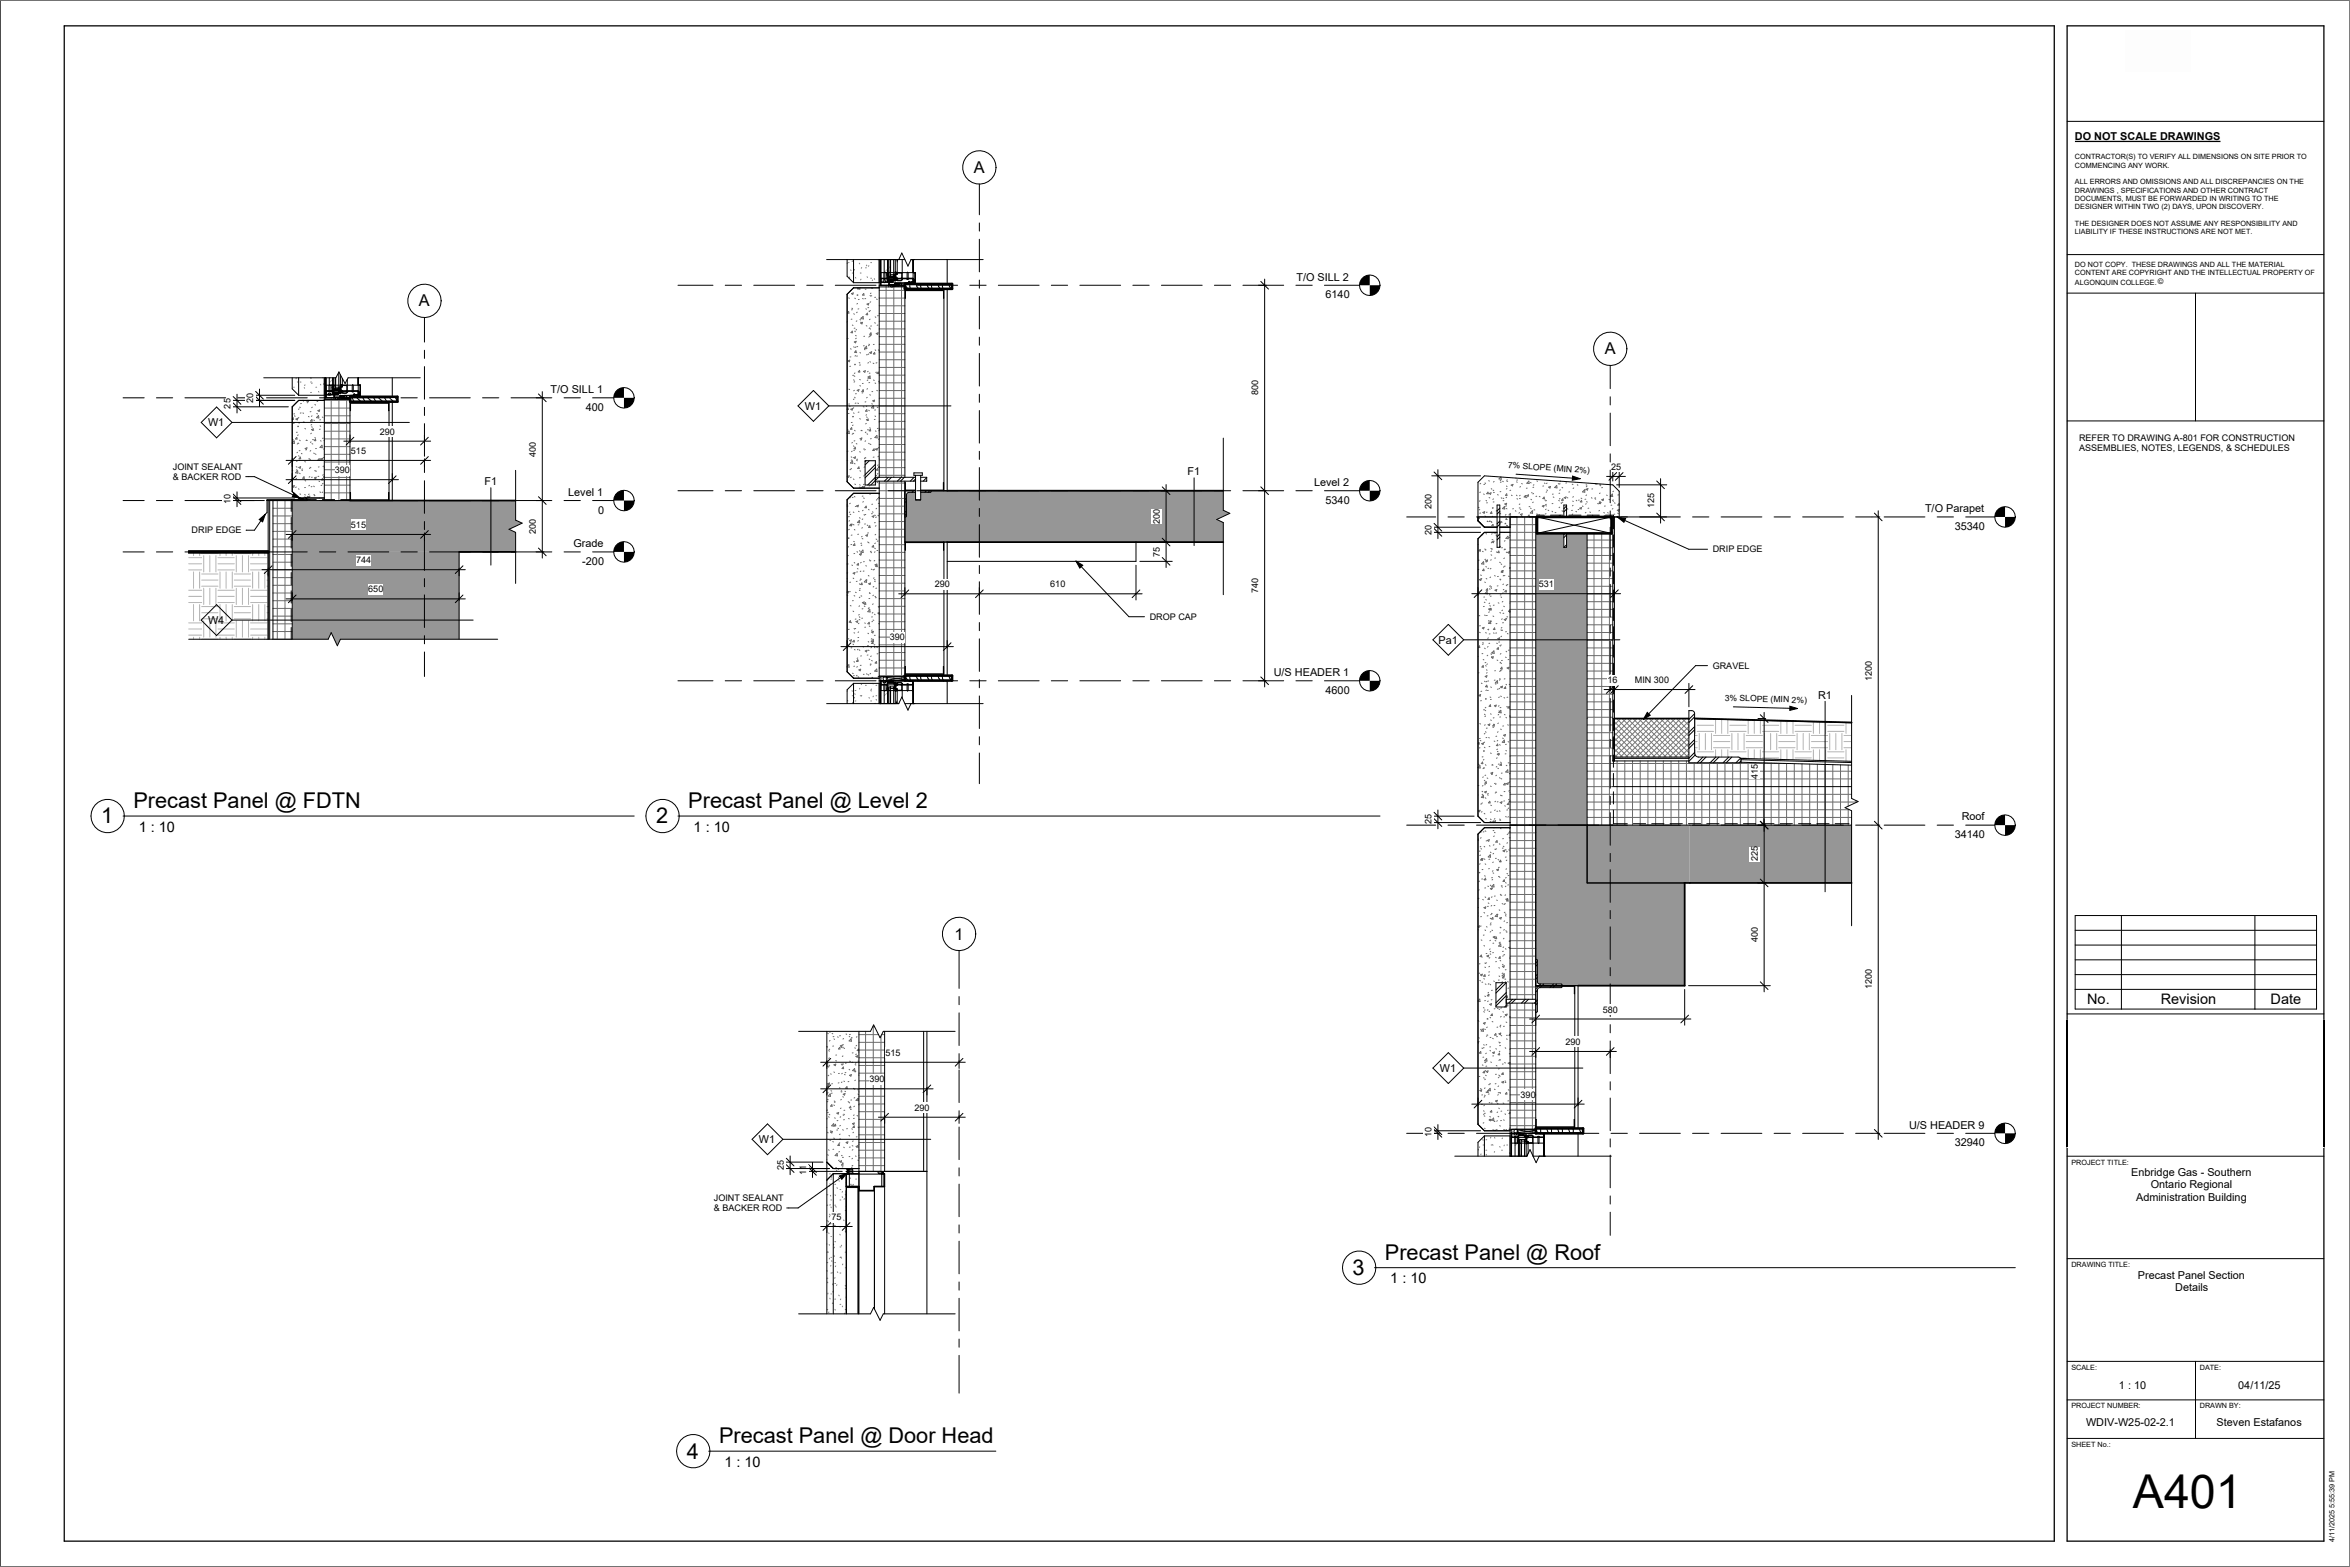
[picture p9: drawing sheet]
<svg xmlns="http://www.w3.org/2000/svg" width="914mm" height="610mm" viewBox="0 0 914 610" stroke-linecap="round" stroke-linejoin="round" font-family="sans-serif">
<defs><g id="words">
<text font-size="18.2" x="829.9" y="586.7">A401</text>
<g font-size="8.5">
<text x="51.9" y="314.4">Precast Panel @ FDTN</text>
<text x="267.8" y="314.4">Precast Panel @ Level 2</text>
<text x="39.4" y="320.3">1</text>
<text x="255.3" y="320.3">2</text>
<text x="538.9" y="490.1">Precast Panel @ Roof</text>
<text x="526.3" y="496">3</text>
<text x="279.8" y="561.4">Precast Panel @ Door Head</text>
<text x="267.2" y="567.4">4</text>
</g>
<g font-size="6.3">
<text x="378.9" y="67.3">A</text>
<text x="163" y="119.2">A</text>
<text x="624.4" y="137.9">A</text>
<text x="371.4" y="365.5">1</text>
</g>
<g font-size="5.6">
<text x="54" y="323.5">1 : 10</text>
<text x="269.9" y="323.5">1 : 10</text>
<text x="812.1" y="390.6">No.</text>
<text x="840.8" y="390.6">Revision</text>
<text x="883.5" y="390.6">Date</text>
<text x="541" y="499.2">1 : 10</text>
<text x="281.9" y="570.6">1 : 10</text>
</g>
<g font-size="4.2">
<text x="807.4" y="54.6">DO NOT SCALE DRAWINGS</text>
<text x="504.4" y="109.1">T/O SILL 2</text>
<text x="515.8" y="116">6140</text>
<text x="214.2" y="152.9">T/O SILL 1</text>
<text x="228" y="159.8">400</text>
<text x="313.2" y="159.5">W1</text>
<text x="80.9" y="165.9">W1</text>
<text x="462.1" y="185">F1</text>
<text x="188.5" y="188.8">F1</text>
<text x="511.3" y="189.1">Level 2</text>
<text x="221.1" y="192.9">Level 1</text>
<text x="515.8" y="196">5340</text>
<text x="232.7" y="199.8">0</text>
<text x="749" y="199.3">T/O Parapet</text>
<text x="760.6" y="206.2">35340</text>
<text x="223.1" y="212.9">Grade</text>
<text x="226.6" y="219.8">-200</text>
<text x="80.9" y="242.8">W4</text>
<text x="559.7" y="250.5">Pa1</text>
<text x="495.6" y="263">U/S HEADER 1</text>
<text x="515.8" y="269.9">4600</text>
<text x="707.4" y="271.9">R1</text>
<text x="763.3" y="319.1">Roof</text>
<text x="760.6" y="326.1">34140</text>
<text x="560.2" y="417.1">W1</text>
<text x="742.8" y="439">U/S HEADER 9</text>
<text x="295.3" y="444.8">W1</text>
<text x="760.6" y="446">32940</text>
<text x="829.3" y="457.6">Enbridge Gas - Southern</text>
<text x="831.2" y="467.1">Administration Building</text>
<text x="836.9" y="462.3">Ontario Regional</text>
<text x="831.9" y="497.4">Precast Panel Section</text>
<text x="846.4" y="502.2">Details</text>
<text x="824.5" y="540.5">1 : 10</text>
<text x="870.9" y="540.5">04/11/25</text>
<text x="811.7" y="554.9">WDIV-W25-02-2.1</text>
<text x="862.5" y="554.9">Steven Estafanos</text>
</g>
<g font-size="3.5">
<text x="489.6" y="153.8" transform="rotate(-90 489.6 153.8)">800</text>
<text x="89.7" y="158.9" transform="rotate(-90 89.7 158.9)">25</text>
<text x="98.5" y="156.7" transform="rotate(-90 98.5 156.7)">20</text>
<text x="147.8" y="169.1">290</text>
<text x="809" y="171.5">REFER TO DRAWING A-801 FOR CONSTRUCTION</text>
<text x="136.5" y="176.6">515</text>
<text x="208.5" y="177.6" transform="rotate(-90 208.5 177.6)">400</text>
<text x="809" y="175.4">ASSEMBLIES, NOTES, LEGENDS, &amp; SCHEDULES</text>
<text x="67.3" y="182.7">JOINT SEALANT</text>
<text x="130.3" y="184.1">390</text>
<text x="626.9" y="182.8">25</text>
<text x="67.3" y="186.7">&amp; BACKER ROD</text>
<text x="89.7" y="196.1" transform="rotate(-90 89.7 196.1)">10</text>
<text x="557" y="198" transform="rotate(-90 557 198)">200</text>
<text x="643.6" y="197.7" transform="rotate(-90 643.6 197.7)">125</text>
<text x="451.2" y="203.8" transform="rotate(-90 451.2 203.8)">200</text>
<text x="74.6" y="207.5">DRIP EDGE</text>
<text x="136.5" y="205.4">515</text>
<text x="208.5" y="207.6" transform="rotate(-90 208.5 207.6)">200</text>
<text x="557" y="208" transform="rotate(-90 557 208)">20</text>
<text x="666.4" y="214.9">DRIP EDGE</text>
<text x="138.6" y="219.1">744</text>
<text x="451.2" y="216.6" transform="rotate(-90 451.2 216.6)">75</text>
<text x="143.3" y="230.5">650</text>
<text x="363.7" y="228.5">290</text>
<text x="408.7" y="228.5">610</text>
<text x="489.6" y="230.8" transform="rotate(-90 489.6 230.8)">740</text>
<text x="598.8" y="228.5">531</text>
<text x="447.4" y="241.2">DROP CAP</text>
<text x="346.2" y="249.1">390</text>
<text x="666.4" y="260.2">GRAVEL</text>
<text x="625.4" y="265.8">16</text>
<text x="636.1" y="265.8">MIN 300</text>
<text x="728.3" y="264.9" transform="rotate(-90 728.3 264.9)">1200</text>
<text x="683.9" y="303.1" transform="rotate(-90 683.9 303.1)">415</text>
<text x="557" y="320.7" transform="rotate(-90 557 320.7)">25</text>
<text x="683.9" y="335.1" transform="rotate(-90 683.9 335.1)">225</text>
<text x="683.9" y="366.3" transform="rotate(-90 683.9 366.3)">400</text>
<text x="728.3" y="384.8" transform="rotate(-90 728.3 384.8)">1200</text>
<text x="623.7" y="393.9">580</text>
<text x="609.2" y="406.5">290</text>
<text x="344.6" y="410.7">515</text>
<text x="338.3" y="421.1">390</text>
<text x="591.7" y="427">390</text>
<text x="355.8" y="432.1">290</text>
<text x="557" y="442.3" transform="rotate(-90 557 442.3)">10</text>
<text x="305" y="455.3" transform="rotate(-90 305 455.3)">25</text>
<text x="313.7" y="457.1" transform="rotate(-90 313.7 457.1)">11</text>
<text x="277.8" y="467.2">JOINT SEALANT</text>
<text x="277.8" y="471.2">&amp; BACKER ROD</text>
<text x="323.6" y="474.6">75</text>
</g>
<g font-size="3.3">
<text x="586.7" y="182" transform="rotate(4 586.7 182)">7% SLOPE (MIN 2%)</text>
<text x="671.1" y="272.6" transform="rotate(1 671.1 272.6)">3% SLOPE (MIN 2%)</text>
</g>
<g font-size="2.8">
<text x="807.4" y="62">CONTRACTOR(S) TO VERIFY ALL DIMENSIONS ON SITE PRIOR TO</text>
<text x="807.4" y="65.3">COMMENCING ANY WORK.</text>
<text x="807.4" y="71.8">ALL ERRORS AND OMISSIONS AND ALL DISCREPANCIES ON THE</text>
<text x="807.4" y="75">DRAWINGS , SPECIFICATIONS AND OTHER CONTRACT</text>
<text x="807.4" y="78.2">DOCUMENTS, MUST BE FORWARDED IN WRITING TO THE</text>
<text x="807.4" y="81.5">DESIGNER WITHIN TWO (2) DAYS, UPON DISCOVERY.</text>
<text x="807.4" y="88">THE DESIGNER DOES NOT ASSUME ANY RESPONSIBILITY AND</text>
<text x="807.4" y="91.2">LIABILITY IF THESE INSTRUCTIONS ARE NOT MET.</text>
<text x="807.4" y="103.8">DO NOT COPY. THESE DRAWINGS AND ALL THE MATERIAL</text>
<text x="807.4" y="107.2">CONTENT ARE COPYRIGHT AND THE INTELLECTUAL PROPERTY OF</text>
<text x="807.4" y="110.7">ALGONQUIN COLLEGE.©</text>
<text x="806" y="453.1">PROJECT TITLE:</text>
<text x="806" y="492.9">DRAWING TITLE:</text>
<text x="806" y="532.9">SCALE:</text>
<text x="855.9" y="532.9">DATE:</text>
<text x="806" y="547.9">PROJECT NUMBER:</text>
<text x="855.9" y="547.9">DRAWN BY:</text>
<text x="806" y="562.9">SHEET No.:</text>
<text x="908.4" y="599.9" transform="rotate(-90 908.4 599.9)">4/11/2025 5:55:39 PM</text>
</g>
</g></defs>
<g fill="#000">
<path d="M130 152.9v.5l.5 .2 1-.2v-.5l-.5-.2zM130.5 153.2a.29 .29 0 0 1 .5 0 .29 .29 0 0 1-.5 0z"/>
<path d="M132.4 154v.5l.5 .2 1-.2v-.5l-.5-.2zM132.9 154.3a.29 .29 0 0 1 .5 0 .29 .29 0 0 1-.5 0z"/>
</g>
<path d="M113.7 194.7h22.5v20h42.4v34h-46.1l-1.2 2.5-2.4-5.1-1.2 2.6h-14z" fill="#969696"/>
<path d="M106.2 194.7h7.5v54h-7.5z" fill="#fff"/>
<path d="M136.2 194.7h64.4v7.6l2.6 1.2-5.1 2.4 2.5 1.2v7.6h-64.4z" fill="#969696"/>
<path d="M73.4 214.7h30.9v34h-30.9z" fill="#fff"/>
<path d="M118 193.9l1.1-.2 .3 .6-.3 .3h-.9l-.3-.3z" fill="#808080"/>
<path d="M136.3 154.4h18.3v1.9h-18.3z" fill="#fff"/>
<g fill="none" stroke="#6b6b6b" stroke-width=".39">
<path d="M126.2 155.8h10M126.2 158.8h10M128.9 154.8v39.9M131.9 154.8v39.9M134.9 154.8v39.9M126.2 161.8h10M126.2 164.8h10M126.2 167.7h10M126.2 170.7h10M126.2 173.7h10M126.2 176.7h10M126.2 179.7h10"/>
<path d="M106.2 194.7h7.5M106.2 197.7h7.5M107.9 194.7v54M110.9 194.7v54M126.2 182.7h10M126.2 185.7h10M126.2 188.7h10M126.2 191.7h10M126.2 194.7h10M106.2 200.7h7.5M106.2 203.7h7.5M106.2 206.7h7.5"/>
<path d="M106.2 209.7h7.5M106.2 212.7h7.5M106.2 215.7h7.5M106.2 218.7h7.5M106.2 221.7h7.5M106.2 224.7h7.5M106.2 227.7h7.5M106.2 230.7h7.5M106.2 233.7h7.5M106.2 236.7h7.5M106.2 239.7h7.5M106.2 242.7h7.5"/>
<path d="M106.2 245.7h7.5M106.2 248.7h7.5"/>
</g>
<g fill="none" stroke="#676767" stroke-width=".39">
<path d="M116.4 159l-.3 .3M116.4 155.8l-.1 .1M116.6 158.4l.3 .2M117.3 157h-.3M117.8 155.8l.3 .2 .1-.2M119.8 155.8l-.4 .3 .7 .1-.1-.4M119.8 156.6l-.3 .1M121.5 158.4l-.2 .2M122.5 157.3l.3 .3M123.7 156.1l-.4 .1M123.7 159.8l.7-.3-.2 .6zM125.4 155.8l.1 .1"/>
<path d="M113.7 163l.4-.5 .1 .7-.5-.1M113.7 172.3l.8-.8 .1 1-.9-.1M113.9 171l.2 .2M114.1 179.3l-.4 .1M114.5 164.7h-.3M114.6 161.8l.3 .1M114.6 161h-.3M115.2 163l.7-.2-.2 .6zM115.5 170.2l.1 .6h-.6zM115.7 168.1l-.4 .1M115.7 179.3l-.3 .2M115.8 175.9l-.3 .2"/>
<path d="M115.8 165.8l.3 .2M115.9 172.6l-.3 .2M116 172.3l.3 .2M116 169.2l-.2 .2M116.2 177.3l.2 .2M116.2 165.8l-.3 .2M116.2 164.4l.2 .2M116.3 162.4l-.3 .2M116.6 171.2l.2 .2M116.6 179h-.3M116.7 175.3l-.3 .1M116.9 177.8l.1 .7-.6-.1z"/>
<path d="M117.2 160.6l-.4 .1M117.3 176.4l.2 .1M117.8 160.6l.3 .2M118.3 164.1l-.3 .1M118.6 179.5l.2 .2M118.6 166.7l.3 .2M118.7 174.5l.8-.3-.3 .6zM119.3 171.2l.3 .2M119.3 175h-.4M119.4 171.3l-.3 .1M120 162l.3 .2M120.4 178.5h-.3"/>
<path d="M120.8 178.7l-.3 .2M120.9 175.3l-.2 .2M121 160.1l-.3 .1M121 171.9l-.2 .2M121.2 168.5l-.3 .2M121.2 167.1l.7-.3-.2 .7zM121.2 166l.3 .2M121.3 165.2l-.3 .2M121.3 163.2l.2 .6h-.6zM121.4 172.6l.3 .2M121.4 161.8l-.3 .2M121.9 171h-.3"/>
<path d="M122.1 167.3h-.4M122.1 176.3l.2 .2M122.1 163.4l.3 .2M122.5 170.2l.2 .2M122.7 176.6l.3 .2M122.8 170.8l.1 .7-.6-.1zM123.1 174.5h-.3M123.3 160.9l.3 .1M123.9 161.6l.2 1-.9-.1zM124.2 178.5l.1 .6-.6-.1zM124.5 178.5l.3 .2M124.5 165.6l.3 .3"/>
<path d="M124.6 167h-.3M124.7 171.4l.3 .2M124.7 163.3h-.3M124.8 178.6l.7-.3-.2 .6zM125.3 173.2l.1 1-.9-.2zM125.4 162.2l.3 .2M125.8 170.5h-.3M126.1 177.9l-.3 .2M126.2 174.5l-.3 .2M126.2 168h.1M126.2 171.2l-.2 .2M113.8 189.2l.7-.3-.2 .6z"/>
<path d="M113.9 183h-.2M115.1 186.5h-.3M115.3 181.6l.3 .1M115.3 189.5l-.3 .2M115.4 186.1l-.2 .2M115.5 182.7l-.2 .2M115.8 183.1l.1 1-.9-.2zM116.1 190.1l.3 .3M116.2 193.6l-.1 .1M116.3 181.8l.7-.2-.2 .6zM116.5 184.1l.3 .2M116.7 192.1l.3 .2"/>
<path d="M117.4 182.9l.3 .2M117.8 182.5h-.4M118.3 185.5l.1 .6-.6-.1zM118.6 192.4l.2 .2M118.7 186.9l.3 .2M118.7 193.3l-.3 .1M118.8 193.5l.3 .2M118.8 189.6l-.3 .1M119.7 193.1l.1 .6h-.6zM119.9 193.3l.7-.3-.2 .6zM120.3 192.2l-.3 .2M120.4 188.8l-.2 .2"/>
<path d="M120.5 185.4l-.2 .2M120.7 182.1l-.3 .2M120.7 181.8l.3 .2M121.4 189.3l-.3 .1M121.5 185.6l-.3 .1M122 189.1l.3 .2M122.1 192.4l.3 .1M122.3 185.9l.7-.3-.2 .7zM122.5 183.1l.2 .2M122.6 192.8h-.4M122.8 183.1l.3 .2M124.1 185.3h-.4"/>
<path d="M124.1 187.2l.3 .2M124.2 181.6l-.3 .1M124.3 193.7h.1M124.5 191.3l.2 .3M125.2 188.8h-.3M125.6 186.1l.1 .6h-.6zM125.6 191.4l-.3 .2M125.7 188l-.3 .3M125.8 184.7l-.2 .2M125.9 181.3l-.2 .2M126.1 182l.1 .1M126.2 185.2l-.4 .4 .4 .1"/>
</g>
<g fill="none" stroke="#7e7e7e" stroke-width=".39">
<path d="M114.3 150.6h.2M115.3 147.1l-.1 .3M115.7 148.6h.2M116.8 148.6h.3M118.4 150.8l.1 .3M118.7 149.7l-.2 .3M120.8 148.6h.4M120.8 152.7h.4M120.9 147l.1 .3M121.5 149l-.2 .2M122.9 150.6h.3M123.9 152.3l.2 .2"/>
<path d="M124.7 149.5l.1 .3M125.6 147h.1M126 149.2l-.2 .3"/>
</g>
<g fill="none" stroke="#b4b4b4" stroke-width=".39">
<path d="M128.5 147l-.4 .3M130.1 147l-2 1.9M73.4 219.3h5.1M73.4 216.9h5.1M75.3 214.7v1.5M77.7 214.7v1.5M78.5 215.4h6.3M79.3 216.2v6.3M81.6 216.2v6.3M84 216.2v6.3M84.8 219.3h6.4M84.8 216.9h6.4"/>
<path d="M85.6 214.7v1.5M88 214.7v1.5M90.4 214.7v1.5M91.2 215.4h6.3M92 216.2v6.3M94.3 216.2v6.3M96.7 216.2v6.3M97.5 219.3h6.3M97.5 216.9h6.3M98.3 214.7v1.5M100.7 214.7v1.5M103.1 214.7v1.5"/>
<path d="M103.8 215.4h.5M73.4 221.7h5.1M73.4 234.4h5.1M73.4 232h5.1M73.4 229.6h5.1M75.3 222.5v6.3M75.3 235.2v6.3M77.7 222.5v6.3M77.7 235.2v6.3M78.5 228h6.3M78.5 225.7h6.3M78.5 238.4h6.3"/>
<path d="M78.5 223.3h6.3M78.5 236h6.3M79.3 228.8v6.4M81.6 228.8v6.4M84 228.8v6.4M84.8 221.7h6.4M84.8 234.4h6.4M84.8 232h6.4M84.8 229.6h6.4M85.6 222.5v6.3M85.6 235.2v6.3M88 222.5v6.3"/>
<path d="M88 235.2v6.3M90.4 222.5v6.3M90.4 235.2v6.3M91.2 228h6.3M91.2 225.7h6.3M91.2 238.4h6.3M91.2 223.3h6.3M91.2 236h6.3M92 228.8v6.4M94.3 228.8v6.4M96.7 228.8v6.4M97.5 221.7h6.3"/>
<path d="M97.5 234.4h6.3M97.5 232h6.3M97.5 229.6h6.3M98.3 222.5v6.3M98.3 235.2v6.3M100.7 222.5v6.3M100.7 235.2v6.3M103.1 222.5v6.3M103.1 235.2v6.3M103.8 228h.5M103.8 225.7h.5M103.8 238.4h.5"/>
<path d="M103.8 223.3h.5M103.8 236h.5M73.4 247.1h5.1M73.4 244.7h5.1M73.4 242.3h5.1M75.3 247.9v.8M77.7 247.9v.8M78.5 240.7h6.3M78.5 248.7h6.3M79.3 241.5v6.4M81.6 241.5v6.4M84 241.5v6.4"/>
<path d="M84.8 247.1h6.4M84.8 244.7h6.4M84.8 242.3h6.4M85.6 247.9v.8M88 247.9v.8M90.4 247.9v.8M91.2 240.7h6.3M91.2 248.7h6.3M92 241.5v6.4M94.3 241.5v6.4M96.7 241.5v6.4M97.5 247.1h6.3"/>
<path d="M97.5 244.7h6.3M97.5 242.3h6.3M98.3 247.9v.8M100.7 247.9v.8M103.1 247.9v.8M103.8 240.7h.5M103.8 248.7h.5"/>
</g>
<g fill="none" stroke="#000" stroke-width=".39">
<path d="M102.6 147h28.1M113.7 147v4.3l2.5 2.5M116.2 153.8h10M116.2 147v6.8M126.1 155.4h10.2M126.2 154.8h10.1h-5.2l.5 .1-.3 .5M126.2 147v47.7M126.2 155.8h-10l-2.5 2.5v32.9l2.5 2.5h10M126.7 149.8h13.5v4.6l-.2-1.8M126.9 152.2h2.4v1.3h-2.4zM127.6 153.7h1.2M127.7 153.5v-.5h1v.5"/>
<path d="M127.8 152.2h.8l-.2 .3zM128.1 147v2.8M128.2 149.7h.1M128.2 149.7l-.2 2.5M128.3 149.7l.1 2.5M129.2 150.7h.1M129.4 147v5.1h10v-5.1v2.8M129.4 149.8h-.2v2.3h-2.4v-5.1l-.1 7.8M129.5 150.3l.4 .1-.2 .2zM129.6 149.9l.3 .2-.1 .8-.4-.2zM129.6 147v2.9M129.6 150.9v1.2"/>
<path d="M129.6 151.3l2.8 .4M129.9 147v4.3h.6v-4.3M129.9 154.6v.8M130 152.4v.1M130 151.9v.5M130 152.6v.1M130 152.7h-.6v-2.9l-.1 2.3h-2.6v1.6h2.7l.1-.8 .4 .8M130 152.7h.1M130 154.6l2.3 .2M130 152.6l-.1 .1M130 152.6h1.7M130 151.9h1.7"/>
<path d="M130 151.9h.1M130 152.5h1.7M130 152.7h.4M130 153.6v.1M130 152.9v.5M130.1 152.9h.1M130.1 152.9v.1M130.1 153.4h.1M130.1 153h.1M130.1 153.4l.3 .2M130.4 153.6h-.4M130.4 152.7l-.2 .3"/>
<path d="M130.4 152.7h.7M130.4 153.6h.7M130.4 153.6h.1M130.5 150.6h1.3v.7h-1.3zM130.6 147v2.8M131 153.6h.1M131.1 153.6l.4 .1M131.1 152.7l.3 .2M131.1 154.8l-.2-.2-.4 .4 .4 .4M131.3 153.4l-.3 .2M131.3 153.4h.1M131.4 153.4h.1"/>
<path d="M131.4 152.9h.1M131.5 152.9v.5M131.5 153.7h.1M131.5 154.9l4.8 .3M131.7 151.9h.1M131.7 152.6l.3-.7 .3 .8v-1h-2.6l.2 1M131.7 152.4v.1M131.7 151.9v.5M131.7 152.6v.1M131.8 144.9v6.4h.6v-5.5M131.9 144.8h.1M131.9 144.7l-1.2 2.3"/>
<path d="M131.9 144.7l2.4 4.5 1.2-2.2h28M131.9 152.9h.8l-.2 .2zM132.1 152.9l.2-2.6 .2 2.6M132.4 153.8l-.4 .6h-1.9v-.6l.2-.1h-.4l.1 .9M132.4 153.8h.1M132.4 153.8h.4M132.4 154.8h.1M132.4 154.5h.1M132.4 151.3l-2.8 .4h2.8v-.4h-2.8v.4M132.5 150.2l.2 1.7M132.5 154h.1M132.5 154l-.1 .5"/>
<path d="M132.5 154.5h.1M132.5 154v.1M132.5 150.2h.1M132.5 150.2l.3 1.7M132.5 154.1h.1M132.5 154.5l.3 .2-.4 .1M132.5 152v.2M132.6 152h-.1M132.6 152h.6M132.6 152.2v.5h-.5l-.1-.6v.6h-.9M132.6 152.1v.1M132.7 152l-.2 .2"/>
<path d="M132.7 151.9v.1M132.8 151.9v.1M132.8 153.8v.1M132.8 153.8h.7M132.8 152l.5 .2M132.8 153.9l-.3 .2M132.9 150.1h.1M133 150.1v.5M133 150.1l.1-.3h2l-.2 2.4M133 150.6h.1M133 152.2h.1M133.1 150.5h.1"/>
<path d="M133.1 150.4l.3-.4h1.5l.1 1.9M133.1 150.4l-.1 .2M133.2 149.8h.1M133.2 149.8l-.8-.3 .2 1.2 .4-.6M133.2 152.1h-.6M133.2 152.1h.1M133.2 149.8h-.3v.3M133.2 147.2v2.6M133.2 152.2l-.3 .2h.4l.1 .4h1.3l.4-.3-.2-.3M133.2 152.1v.1M133.2 152.2h.1M133.3 154.1l-.3-.1-.1 .3 .1 .3 .3-.1"/>
<path d="M133.3 154.1h.1M133.4 152.2h-.4M133.4 154.1v.3M133.4 154.4l-.1 .1M133.4 152.1v.1M133.4 153.9l.3 .2M133.5 153.8l-.1 .1M133.7 154.5l-.2 .2 .4 .1M133.7 154.5h.1M133.7 154.1h.1M133.8 154.5h.1M133.8 154l-.1 .1"/>
<path d="M133.8 154l.1 .5M133.8 154h.1M133.9 154.5h-.1M133.9 153.8h-.4M133.9 154.8h.1M133.9 153.8h.1M134.9 152.2h-1.9M134.9 151.9l-1.5 .2M134.9 152.1h4.5v1.6l-.7-.1M134.9 152.2h.1M135 151.9h-.1M135.1 147.6v2.2"/>
<path d="M136.2 154.8v39.9M136.3 155l-4.8 .3M136.3 156.8h14.9l.1 3-.1-3h-14.8l-.1 3zM136.9 152.2h.7l-.2 .3zM137 152.2l.3-2.5 .2 2.5M137 154.4v.4l.8 1.5M137.8 153.5l.9 .1M137.9 153.5h-.1M137.9 153.5h1M138 153.6h.1M138.4 154.4l2 1.9M138.4 154.4h.1"/>
<path d="M138.7 153.6h.1M138.9 153.5h.1M138.9 153.5h.4v-1.3h-4l-.5 .8h-1.5l-.1-.4h-.3v.3h-1.2l-.2 .8M139.7 153.4h.1M139.8 153.3l-.1 .1M139.8 153.2v.1M139.8 153.2h.1M139.8 153.3h.1M139.9 153.3v.1M139.9 152.8v.1M139.9 152.9v.4M139.9 153.4l.1 .3h-2.2l.2-.4-.3-.1v.5l-3.8 .1"/>
<path d="M140 153l-.3 .4M140 153l-.1-.4h.3l-.8-.5v1.3h.3M140 153h.1M140 152.6l-.1 .2M140 152.6h.1M140 154.4v-.6l-5.1 .2-.2 .8v-.8h-.6l-.2 .8M141.3 154.4l-.1 .4 .8 1.5M142.7 154.4l1.3 1.2M142.7 154.4h.1M144 155.7l.6 .6M145.5 154.4v.4l.8 1.5M146.9 154.4l2 1.9"/>
<path d="M146.9 154.4h.1M149.7 154.4v.4l.8 1.5M151.1 154.4l1.4 1.2M151.4 156.3v38.4M152.5 155.7l.6 .6M152.6 147v7.4M152.6 156.3v38.4h-48.3v54M154 154.4l.6 1.7M104.9 194.7v54M106.2 194.7v54M113.3 194.4v4.5M113.7 194.7v54"/>
<path d="M116.8 193.7l.5 .5-.5 .4M117.1 193.7l.3 .3-.3 .6M117.4 193.7v.9M117.7 193.7v.9M118 193.7l-.2 .3 .2 .6M118.3 193.7l-.4 .5 .4 .4 1-.2v-.4l-.4-.3M123.1 194.4h-19.2v5l-.7 .7M125.4 194.4h4.8M132.6 194.4h3.7M136.3 191.6l.1 2.9h14.8l.1-2.9v2.9l-14.9 .1zM200.6 183v19.3l2.6 1.2-5.1 2.4 2.5 1.2v19.9M113.3 201.3v4.8"/>
<path d="M113.3 208.4v4.8M113.3 215.6v4.7M178.6 214.7v34M113.3 222.7v4.8M113.3 229.9v4.7M113.3 237v4.7M73.4 248.7h54.3l1.2-2.6 2.4 5.1 1.2-2.5h61.2M113.3 244.1v4.6"/>
<circle cx="130.7" cy="153.2" r=".29"/>
</g>
<path d="M136.2 194.7h64.4M178.6 214.7h22" fill="none" stroke="#000" stroke-width=".7"/>
<path d="M73.4 214.7h30.9" fill="none" stroke="#000" stroke-width="1.4"/>
<path d="M136.3 154.4h18.3v1.9h-18.3z" fill="none" stroke="#000" stroke-width="1"/>
<g fill="#fff">
<path d="M344 268.6h2.5v5.1h-2.5z"/>
<path d="M342.1 187.2v77.6h10v-77.6zM342.1 111v74.7h10v-74.7z"/>
<path d="M332.1 191.9l-2.5 2.5v66.9l2.5 2.5h10v-71.9zM329.6 114.5v72.9l2.5 2.5h10v-2.7h-1.5v1.5h-4v-9.5h4v6.5h1.5v-73.7h-10z"/>
<path d="M332.1 265.8l-2.5 2.5v5.4h2.5zM329.6 101v6.5l2.5 2.5v-9z"/>
<path d="M332.1 265.8v7.9h10v-7.9zM332.1 101v9h10v-9z"/>
</g>
<path d="M345.9 265.1v.4l.5 .3 1-.2v-.5l-.5-.2zM346.3 265.3a.3 .3 0 0 1 .6 0 .3 .3 0 0 1-.6 0z" fill="#000"/>
<path d="M344 101h2.5v5.1h-2.5z" fill="#fff"/>
<g fill="#000">
<path d="M345.9 109.1v.5l.5 .2 1-.2v-.5l-.5-.2zM346.4 109.4a.3 .3 0 0 1 .6 0 .3 .3 0 0 1-.6 0z"/>
<path d="M348.3 110.3v.4l.5 .2 1-.2v-.4l-.5-.2zM348.8 110.5a.3 .3 0 0 1 .6 0 .3 .3 0 0 1-.6 0z"/>
</g>
<path d="M353 191.8l.7-.3h2.5v2.9l1.9 .2 .1-3.1h3.8l.3-.6h113.7v7.6l2.5 1.2-5 2.4 2.5 1.2v7.6h-123.9v-9.8l.6-.3v-8.3z" fill="#969696"/>
<g fill="#fff">
<path d="M352.1 262.8h18.4v1.9h-18.4z"/>
<path d="M352.1 110.5h18.4v1.9h-18.4z"/>
<path d="M336.6 179.2h4v9.5h-4z"/>
<path d="M352.1 190.9v10.2h.3l.3-.3 .1-8.6 .6-.6 2.8-.1v-.6zM358.2 190.9v.6h3.8l.3-.3v-.3z"/>
<path d="M340.6 185.7v1.5h15.6v-1.5zM358.2 185.7v1.5h2.4v-1.5z"/>
</g>
<g fill="none" stroke="#6b6b6b" stroke-width=".39">
<path d="M342.1 113h10M342.1 116h10M342.1 119h10M344.8 111v74.7M347.8 111v74.7M350.8 111v74.7M342.1 122h10M342.1 125h10M342.1 128h10M342.1 131h10M342.1 134h10M342.1 137h10"/>
<path d="M342.1 139.9h10M342.1 142.9h10M342.1 145.9h10M342.1 148.9h10M342.1 151.9h10M342.1 154.9h10M342.1 157.9h10M342.1 160.9h10M342.1 163.9h10M342.1 166.9h10M342.1 169.9h10M342.1 172.9h10"/>
<path d="M342.1 175.9h10M342.1 178.9h10M342.1 181.9h10M342.1 184.9h10M342.1 187.9h10M342.1 190.9h10M342.1 193.9h10M342.1 196.9h10M342.1 199.9h10M344.8 187.2v77.6M347.8 187.2v77.6M350.8 187.2v77.6"/>
<path d="M342.1 202.9h10M342.1 205.9h10M342.1 208.9h10M342.1 211.9h10M342.1 214.9h10M342.1 217.9h10M342.1 220.9h10M342.1 223.9h10M342.1 226.9h10M342.1 229.9h10M342.1 232.9h10M342.1 235.9h10"/>
<path d="M342.1 238.9h10M342.1 241.9h10M342.1 244.9h10M342.1 247.9h10M342.1 250.9h10M342.1 253.9h10M342.1 256.8h10M342.1 259.8h10M342.1 262.8h10"/>
</g>
<g fill="none" stroke="#676767" stroke-width=".39">
<path d="M330.2 115.9l.3 .2M331.3 114.2l.7-.2-.2 .6zM331.5 119.9l.3 .2M332.6 116l.3 .2M333.5 114.7l.3 .2M333.7 118.1l-.3 .2M333.8 114.7l-.3 .2M334.1 112l-.4 .4 .9 .1-.1-.5M334.3 116.5h-.3M335.6 116.1l.3 .2M336.1 114.2l.1 .6h-.6zM336.9 116.2h-.4"/>
<path d="M337 112.5h-.3M337.4 118.3l.7-.3-.2 .7zM338 119.7h-.3M338.5 115l.3 .2M338.8 117.4l-.3 .2M338.9 115l.3 .1M338.9 114l-.2 .2M339.5 112.2h-.3M340.7 115.6l-.3 .1M341.1 116.3l.2 .2M329.6 125.2l.2 .1M330 131.7h-.3"/>
<path d="M330.2 121.2l.1 .6h-.6zM330.9 135.7l.3 .1M331.1 138.8l-.3 .1M331.5 124.2h-.3M331.6 128.8l.1 .7-.6-.1zM331.6 126.4l.3 .2M331.6 120.5h-.3M332.2 134.9l.2 .2M332.2 122l.2 .3M332.4 133l.7-.2-.2 .6zM332.6 128.8l.2 .3M332.7 127.7h-.3"/>
<path d="M332.9 130.5l.3 .2M332.9 138.3l-.2 .2M333 136.5l.2 .6-.7-.1zM333.1 137l.2 .2M333.1 134.9l-.3 .3M333.2 131.6l-.3 .2M333.3 128.2l-.3 .2M333.4 124.8l-.2 .2M333.6 121.4l-.3 .2M333.6 138.5h-.3M333.8 134.8l-.4 .1M334.2 120.2h-.3"/>
<path d="M334.6 137.1l.2 .2M334.6 124.3l.3 .2M334.9 125.7l.7-.3-.2 .6zM334.9 125.3l.3 .2M335.4 123.7h-.4M335.8 123.1l.1 1-.9-.2zM336.3 134.5h-.3M336.3 135.9l.3 .2M336.4 130.8l-.3 .1M336.9 120.1l.3 .2M337.1 126.7l.2 .2M337.2 134.7l.1 1-.9-.2z"/>
<path d="M337.5 138h-.4M337.5 121.8l.1 .7-.6-.1zM338.1 137.7l-.3 .2M338.1 133.9l.2 .2M338.1 121l.3 .2M338.2 134.3l-.3 .2M338.3 130.7l.3 .2M338.3 130.9l-.3 .2M338.4 127.5l-.2 .2M338.5 137.1l.7-.3-.2 .7zM338.5 137.3l.3 .1M338.5 127.8l.2 .2"/>
<path d="M338.6 124.2l-.3 .2M338.7 120.8l-.3 .2M338.9 129.5l.1 .6-.6-.1zM339 130.5h-.4M339.1 126.8l-.3 .1M340.1 134h-.3M340.3 137.1l.1 .6h-.6zM340.3 125.5l.3 .2M340.5 136.1l.3 .2M340.5 123.3l.3 .2M340.9 129.8l.8-.3-.3 .6zM341.6 126.5h-.3"/>
<path d="M341.8 136.1l.2 .2M341.8 122.8l-.4 .1M329.6 159.2l.4-.5 .1 .7-.5-.1M329.9 140.4l.8-.3-.2 .6zM330.3 151.4l.3 .2M330.5 157.9l.3 .2M330.5 157.2h-.3M331 142.5h-.4M331.1 159.2l.7-.3-.2 .6zM332.1 147.7l.3 .3M332.1 146h-.3M332.2 158.6l-.3 .2"/>
<path d="M332.3 155.2l-.2 .2M332.3 146.2l.3 .2M332.4 151.8l-.2 .2M332.5 154.5l.3 .3M332.6 141.7l.2 .2M332.6 148.5l-.3 .2M332.7 145.1l-.3 .2M332.8 141.7l-.2 .2M333.1 156.8l-.4 .1M333.2 153.2h-.3M333.5 151.8l.7-.2-.2 .6zM333.8 156.8l.2 .2"/>
<path d="M334.3 141l.3 .2M334.4 144.1l.2 .6h-.6zM334.5 147.6l.3 .2M334.6 150l.2 .2M334.8 142h-.3M335.7 151.6l.3 .2M335.7 152.8l-.3 .1M335.9 151.7l.1 .7-.6-.1zM335.9 149.2h-.4M335.9 158.2l.3 .2M336 144.5l.7-.3-.2 .6zM336.9 156.3l-.3 .1"/>
<path d="M337.3 159.4l.1 .6-.6-.1zM337.3 158l-.2 .2M337.5 154.6l-.3 .2M337.6 151.2l-.3 .2M337.7 147.8l-.3 .2M337.8 146.5l.2 .1M337.8 144.4l-.2 .2M337.9 141.1l-.2 .2M338 159.6l.3 .2M338.1 146.7l.2 .3M338.4 148.8l-.3 .1M338.4 153.5l.3 .3"/>
<path d="M338.5 140.7l.2 .2M338.5 146.3l.1 .9-.9-.1zM338.5 145.1l-.3 .1M339.2 157l.3 .2M339.6 152.3l-.3 .1M339.6 155.9l.7-.2-.2 .6zM339.7 141.3l.3 .2M339.9 157.8l.1 1-.9-.2zM339.9 147.8l.3 .2M340.5 149l.2 .2M340.7 159.5h-.4M341.1 144.8l-.3 .1"/>
<path d="M341.2 151.9l.2 .1M341.2 141.1l-.3 .1M341.3 158.4l.3 .2M341.7 144.7l.1 .7-.6-.1zM342.1 148.6h.1M342.1 148.3l-.2 .1M329.6 168.5l.8-.8 .1 1-.9-.2M329.8 167.2l.3 .1M329.8 179.2h-.2M330 175.5h-.4M330.4 160.8l-.3 .1M331.2 177.7l.3 .2"/>
<path d="M331.4 166.4l.1 .6-.6-.1zM331.5 178.9l-.3 .2M331.6 164.3l-.4 .1M331.6 175.5l-.3 .2M331.7 172.1l-.3 .2M331.7 179.3l.1 .9-.9-.1zM331.7 162l.3 .2M331.8 168.7l-.2 .2M331.9 168.5l.3 .2M332 165.4l-.3 .2M332.1 173.5l.2 .2M332.1 162l-.3 .2"/>
<path d="M332.1 160.6l.3 .2M332.2 178l.7-.3-.2 .7zM332.5 167.4l.2 .2M332.5 175.2h-.3M332.6 171.5h-.3M332.8 174l.1 .6h-.6zM333.2 172.5l.2 .2M333.3 179.1l.3 .2M333.7 178.7h-.3M334.2 160.3l-.3 .1M334.5 175.7l.3 .2M334.5 162.8l.3 .3"/>
<path d="M334.7 170.7l.7-.3-.2 .6zM335.2 167.4l.3 .2M335.2 171.2h-.3M335.3 167.5h-.3M336.4 174.7h-.4M336.6 178.2l-.3 .2M336.6 178l.3 .1M336.7 174.9l-.3 .2M336.8 171.5l-.2 .2M337 168.1l-.3 .2M337.1 164.7l-.3 .2M337.1 163.3l.7-.3-.2 .6z"/>
<path d="M337.2 162.2l.2 .2M337.2 161.3l-.3 .2M337.3 168.8l.3 .1M337.9 167.2h-.4M338 163.5h-.3M338 172.4l.2 .3M338.4 166.4l.3 .2M338.6 172.8l.3 .2M338.7 167l.1 .6h-.6zM339 170.7h-.3M340.1 174.6l.1 .7-.6-.1zM340.1 177.8l-.3 .1"/>
<path d="M340.4 174.7l.3 .2M340.5 161.8l.2 .2M340.5 163.1l-.3 .1M340.6 167.6l.3 .2M340.7 174.7l.7-.2-.2 .6zM341.2 169.4l.1 1-.9-.2zM341.7 166.6l-.3 .1M341.9 177.5l-.3 .2M342 174.1l-.3 .2M342 178.2h.1M342.1 170.7l-.3 .2M342.1 164.1v.1"/>
<path d="M342.1 167.4l-.1 .1M329.6 196.4l.3 .5h-.3M329.7 185.4l.7-.3-.2 .6zM330.6 193.5l.3 .2M330.7 199.2l-.2 .2M330.8 195.8l-.2 .2M331 182.7h-.3M331.2 185.6l-.3 .2M331.3 182.3l-.2 .2M332 193.5h-.4M332 199.2l.3 .2M332 186.3l.3 .2"/>
<path d="M332.1 189.8h-.1M332.4 193.1l.3 .2M332.5 180.3l.2 .2M332.6 188.3l.3 .2M333.1 197h-.3M333.3 196.8l.7-.2-.2 .6zM334 198.9l.3 .2M334.2 181.6l.1 .7-.6-.1zM334.5 188.5l.2 .3M334.6 183.1l.3 .2M334.6 189.5h-.3M334.8 189.7l.2 .2"/>
<path d="M334.8 185.8l-.4 .1M335.6 189.3l.1 .6h-.6zM335.8 189.5l.7-.3-.2 .6zM335.8 193h-.3M335.8 198.5l-.2 .2M335.9 191.9l-.1 .1M336 195.1l-.3 .2M336 193.7l.3 .2M336.2 188.4l-.2 .2M336.3 185l-.2 .2M336.5 181.6l-.3 .2M337 196.9l.1 .6h-.6z"/>
<path d="M337.9 198.1l.3 .3M338.3 188.7h.1M338.4 192.1l.2 .2M338.5 189h-.4M339.4 199.8l-.3 .1M339.5 199.1l.2 .2M339.5 196.1l-.3 .1M340.2 189.9h.1M340.6 187.7h.1M341.1 197.7l-.2 .2M341.1 185h-.3M341.2 194.4l-.2 .2"/>
<path d="M341.4 193.9l.3 .2M341.5 182.3l.1 .6h-.6zM341.5 187.6l-.3 .2M341.6 184.2l-.3 .2M341.7 180.8l-.2 .3M342.1 195.8l-.3 .1M342.1 181.4l-.3 .4h.3M342.1 193.4l-.3 .1 .3 .2M342.1 192.2h-.2M329.9 219.3l-.3 .1M330 219.4l-.3 .2M330 209.2l.3 .2"/>
<path d="M330.1 216.1l-.3 .2M330.2 212.7l-.2 .2M330.3 209.3l-.2 .2M330.5 201h-.4M330.5 205.9l-.3 .2M330.6 202.5l-.3 .2M330.8 200l.2 .2M330.8 204.2l.7-.3-.2 .6zM331.1 203.9l.2 .6h-.6zM331.4 211.8l-.3 .1M331.5 219.8l.2 .2M331.5 208.2h-.3"/>
<path d="M332 212l.2 .2M332 204l.3 .2M332.2 210.6l.3 .2M332.4 218.8l.2 .2M332.4 206l.2 .2M332.6 211.5l.1 .7-.6-.1zM332.6 215.3l-.4 .1M333.4 214.6l.3 .2M334 219.2l.1 .6h-.6zM334.1 207.8l-.4 .1M334.2 204.2h-.3M334.4 202.4l.1 1-.9-.2z"/>
<path d="M334.4 214.2l.3 .3M334.4 215.6l.7-.2-.2 .6zM334.4 201.4l.3 .2M335.1 218.8l-.3 .2M335.2 215.4l-.2 .2M335.3 211.3l-.4 .1M335.4 212l-.3 .2M335.5 209.5l.2 .1M335.5 208.6l-.3 .2M335.6 205.3l-.3 .2M335.7 201.9l-.2 .2M335.8 214l.1 1-.9-.2z"/>
<path d="M336.2 200.3l.3 .1M336.3 218.5h-.3M336.7 203.8l-.3 .1M336.9 200.2h-.4M336.9 208.3l.7-.3-.2 .6zM337.4 204.3l.3 .2M337.6 210.8l.3 .2M337.9 211l.3 .2M337.9 207.3l-.3 .1M338.3 217.8l.2 .2M338.3 204.9l.3 .3M338.4 204.5l.1 .7-.6-.1z"/>
<path d="M338.9 214.9l.2 .1M338.9 218.2h-.4M339 214.5h-.3M339.4 200.9l.7-.3-.2 .7zM339.8 212.2l.2 .6h-.7zM340.3 213.2l.3 .3M340.4 200.4l.2 .2M340.4 218l-.3 .2M340.5 219.7l.7-.3-.2 .7zM340.5 214.6l-.3 .2M340.6 203.3l-.3 .1M340.6 211.3l-.2 .2"/>
<path d="M340.7 207.9l-.2 .2M340.9 204.5l-.3 .2M340.9 209.7l.3 .2M341 201.1l-.3 .2M341.2 219.8l.2 .6h-.6zM341.5 214.1l-.3 .1M341.6 200.5l.3 .2M341.7 210.5h-.4M329.6 234.4h.1M329.6 230.3l.6-.2-.2 .6-.4-.3M329.6 225.1l.1 .1M329.6 231.5l.3 .2"/>
<path d="M329.7 226.2l-.1 .1M329.9 222.8l-.3 .2M330.9 230.2h-.4M330.9 235.5l.2 .2M331 226.5h-.4M331.9 237.7l.3 .3M332 223l.7-.3-.2 .6zM332 224.9l.2 .2M332 233.7h-.3M332.3 231.7l.3 .2M332.9 230.4l.3 .2M333.5 226.2h-.3"/>
<path d="M333.6 221.2l.3 .2M333.7 222.5h-.4M334.4 240l.2 .2M334.4 239.1l-.3 .2M334.4 227.1l.2 .2M334.5 235.7l-.3 .2M334.6 232.3l-.3 .2M334.7 229.7h-.3M334.7 228.9l-.2 .2M334.9 225.5l-.3 .2M334.9 225.2l.2 .2M335 222.2l-.3 .2"/>
<path d="M335 231.8l.3 .1M335.4 226.8l.1 .6h-.6zM335.5 234.4l.8-.2-.3 .6zM335.8 236.8l-.4 .1M336.2 222.2h-.3M336.3 235.8l.3 .2M336.8 234.4l.1 .7-.6-.1zM336.9 220l.3 .2M337.1 225.6l.1 .9-.9-.1zM337.4 225.7h-.4M337.8 236.7l.3 .2M337.9 223.9l.2 .2"/>
<path d="M338 227.1l.7-.3-.2 .6zM338.3 230.7l.2 .2M338.3 230.6l.3 .2M338.3 236.5h-.3M338.4 232.8l-.3 .1M338.4 237.1l.2 1-.9-.1zM339 221.4l.3 .2M339.5 240h-.3M339.6 238.3l-.2 .2M339.8 234.9l-.3 .2M339.9 231.5l-.3 .2M340 228.2l-.3 .2"/>
<path d="M340 221.6l-.3 .1M340.1 224.8l-.2 .2M340.3 221.4l-.3 .2M340.3 238.9l.2 .3M340.3 225.4l.3 .2M340.3 226.1l.3 .2M340.4 232l.3 .2M341 232.5h-.4M341.1 228.8l-.3 .1M341.7 236l.3 .2M342.1 238.3l-.5 .2 .5 .4M342.1 238.9h.1"/>
<path d="M342.1 236h-.3M329.6 259.3l.7-.7 .1 .9-.8-.1M330.3 248.5h-.3M330.3 251.3l.3 .2M330.4 244.8l-.3 .1M330.6 249.2l.7-.3-.2 .6zM330.9 241.4l.1 .7-.6-.1zM331 242.1l.3 .2M331.5 252h-.4M331.9 250.6l.2 .2M332.3 257.4l.2 .2M332.3 246.1l.3 .2"/>
<path d="M332.3 244.5l.3 .3M332.3 249.1l.1 .6h-.6zM332.5 252.7l.2 .2M332.5 259.2h-.3M333 244.5h-.4M333.1 241.8l.7-.3-.2 .6zM333.1 240.8l-.3 .1M333.6 259.3l-.2 .2M333.7 256.7l.3 .2M333.7 256.7l.1 .7-.6-.1zM333.7 256l-.2 .2M333.9 252.6l-.3 .2"/>
<path d="M334 249.2l-.3 .2M334.1 245.8l-.2 .2M334.1 248h-.3M334.2 242.4l-.2 .2M334.3 241l.3 .1M334.3 252.8l.3 .2M335.1 258.8l-.3 .1M335.2 255.2h-.3M335.6 240.5h-.3M335.7 251.5l.3 .2M336.4 242.3l.3 .2M336.7 253.3l.7-.3-.2 .6z"/>
<path d="M336.8 244h-.3M337.7 246.4l.3 .1M337.8 254.8l-.4 .1M337.8 249.6l.3 .2M337.9 252.9l.3 .2M337.9 251.2h-.4M338.2 242.1l.1 .6h-.6zM338.2 256.4l.2 .2M338.2 243.5l.3 .2M338.9 258.6l-.3 .2M338.9 258.3l-.3 .1M339 255.2l-.2 .2"/>
<path d="M339.1 256.9l.3 .2M339.1 245.9l.7-.3-.2 .6zM339.1 251.8l-.2 .2M339.3 248.4l-.3 .2M339.4 245.1l-.3 .2M339.5 241.7l-.3 .2M339.6 249.7l.1 .7-.6-.1zM339.7 241.2l.3 .2M339.8 248.7l.1 1-.9-.2zM340.2 251.8l.3 .2M340.4 250.8l-.3 .1M340.6 247.1l-.4 .1"/>
<path d="M341 257.4l.1 .6-.6-.1zM341.1 251.8l.3 .1M341.6 254.3l-.3 .1M341.9 242.6l.2 .1M331.7 261.9l.3 .2M331.9 263.4l.2 .3M332.4 262.8l-.3 .1M333.5 262.7l-.3 .2M333.9 263.2l.3 .2M334.2 260.6l.7-.3-.2 .7zM336.3 262.3l-.4 .1M337.2 262.1l.2 .2"/>
<path d="M337.8 262.4l.2 .2M338.8 262l-.3 .2M339.3 263.5l.3 .2M341.1 260.3l.1 .9-.9-.1z"/>
</g>
<g fill="none" stroke="#7e7e7e" stroke-width=".39">
<path d="M329.7 102.2l-.1 .3M330.2 102.2h.2M330.4 108.2h.1M330.5 107.7l.1 .3M331 105l.1 .3M331.6 106.2h.2M331.7 101.5l-.1 .3M332.5 104.8l-.1 .3M332.9 107.9l.1 .3M334.3 102.4l.2 .3M334.7 106.2h.4M335 108.6l-.1 .3"/>
<path d="M335.3 104.1l-.2 .3M336.8 104.2h.3M337.1 103.1l.2 .3M337.4 107.6l.2 .3M338.1 103.3l-.2 .3M338.8 102.2h.3M338.8 108.2h.3M339.6 108.9l-.2 .3M340.2 108.4l.1 .3M341.8 101l-.1 .1M329.7 268.7l-.1 .3M329.8 272.4l.1 .3"/>
<path d="M331.5 268.7l.1 .2M331.6 270.7h.2M331.7 273.2l.1 .3M332.1 265.9v.1M332.5 271.3l-.1 .3M332.6 269.8l.1 .3M332.7 268.6h.3M332.7 272.7h.3M334.6 267.8l-.2 .2M334.7 270.7h.4M335.1 266.1l.1 .2M335.3 270.5l-.2 .3"/>
<path d="M336.8 266.6h.3M338.1 271.3l.2 .3M338.8 272.7h.3M338.9 268.6l.1 .2M339.1 268l-.2 .3M339.6 265.8l.2 .3M339.8 270.8l-.1 .3M340.6 273.6l-.1 .1M340.8 270.7h.4M340.8 266.6h.4M340.9 272.1l.2 .3"/>
</g>
<path d="M346.5 105.1l-.9 1M346.5 103.5l-2.5 2.5M344.5 268.6l-.5 .5M346.1 268.6l-2.1 2.1" fill="none" stroke="#b4b4b4" stroke-width=".39"/>
<g fill="none" stroke="#000" stroke-width=".39">
<path d="M329.6 101v6.5l2.5 2.5M332.1 110h10M332.1 101v9M342 111.6h10.1M342.1 111h10h-5.1l.5 .1-.3 .5M342.1 101v84.7M342.1 112h-10l-2.5 2.5v72.9l2.5 2.5h10M342.6 106.1h13.5v4.4l-.2-1.7M342.6 101v10M342.7 101v7.3h2.4v-2.2h.2M342.8 108.4h2.4v1.3h-2.4zM343.5 109.9h1.2"/>
<path d="M343.6 109.7v-.5h1v.5M343.7 108.4h.8l-.2 .3zM343.9 108.4l.2-2.5 .2 2.5M344 101v5.1M345.1 106.9h.1M345.3 101v7.3h10v-7.3M345.4 106.5l.4 .1-.1 .2zM345.5 106.1l.3 .2-.1 .8-.4-.2zM345.5 101v5.1M345.5 107.2v1.1M345.5 107.5l2.9 .5M345.8 101v6.5h.7v-6.5v5.1"/>
<path d="M345.8 110.8v.8M345.9 108.6v-.5h1.7l.1 .5M345.9 108.9h.1M345.9 108.6v.1M345.9 108.9h-.6v-2.8l-.1 2.2h-2.6v1.6h2.7l.1-.8 .5 .8M345.9 108.8l-.2 .1-.1-.9h2.6v.9l-.3-.7-.3 .6M345.9 108.8h1.7M345.9 108.7h1.7M345.9 108.9h.4M345.9 109.9h.1M345.9 109.1v.5M345.9 109.6h.1"/>
<path d="M345.9 109.1h.1M346 109.1h.1M346 109.6l.3 .2M346 109.6h.1M346.3 109.8l-.4 .1M346.3 108.9v.1M346.3 108.9h.7M346.3 109.8h.7M346.3 109l-.3 .2M346.3 109.8h.1M346.5 106.8h1.2v.7h-1.2zM347 109.8h.1"/>
<path d="M347 109l.2 .2M347 109.8l.4 .1M347 108.9v.1M347 111l-.2-.2-.4 .4 .4 .4M347.2 109.6l-.2 .2M347.2 109.6h.1M347.3 109.1h.1M347.3 109.6h.1M347.4 109.1h.1M347.4 109.1v.5M347.4 109.6h.1M347.4 108.9h-.4"/>
<path d="M347.4 109.9h.1M347.4 108.9h.1M347.4 111.1l4.7 .3M347.7 108.6l-.1 .1M347.7 108.9h.1M347.7 101v6.5h.7v-6.5M347.9 109.1h.7l-.2 .2zM348.2 106.6h.1M348.2 106.6l-.2 2.5M348.2 110l-.3 .6h-1.9v-.6l.2-.1h-.4v.8l2.9 .2M348.2 110h.1M348.3 106.6l.2 2.5"/>
<path d="M348.3 110l.4 .1M348.3 110.3v.5M348.3 110.8h.1M348.3 110.2v.1M348.4 107.5l-2.9 .5h2.9v-.5h-2.9v.5M348.4 110.2v.1M348.4 108.2v.2M348.4 108.4h.1M348.4 108.2h.1M348.4 108.2h.2M348.4 110.3h.1M348.4 110.7v.1"/>
<path d="M348.5 110.7h-.1M348.5 110.7l.2 .2M348.5 108.2v.1M348.5 108.2h.6M348.5 108.4l.1 .5h-.6l-.1-.6v.6h-.5M348.6 108.1l-.2-1.7 .3 1.8M348.6 108.1v.1M348.7 108.2h.1M348.7 110.1l-.2 .2M348.7 110.1h.7M348.7 110.9h.7M348.7 108.2h.5l-.1 .2"/>
<path d="M348.7 110.9h.1M348.8 106.3h.1M348.8 110.3h.1M348.9 106.3l-.1 .4 .3-.1M348.9 106.1v.2M349 106.7h.1M349 106.1h2.1v2.2l-2.2 .2M349 106.1h-.1M349 108.4h-.1M349 101l.1 .5 .2-.5M349.1 108.3l-.6 .1M349.1 108.4l-.3 .2h.4l.1 .5h1.3l.4-.4-.1-.3"/>
<path d="M349.1 108.3h.1M349.1 106.1l-.7-.4 .1 1.2 .3-.6M349.1 106.1h-.3v.2M349.1 101.5v4.6M349.1 108.4h.1M349.1 106.6l.2-.4 1.6 .1v1.8M349.1 108.3v.1M349.3 108.4h-.3M349.3 108.3v.1M349.4 110.9l.4 .1M349.4 110.1l.2 .2M349.6 110.7l-.2 .2"/>
<path d="M349.6 110.3h.1M349.6 110.7h.1M349.7 110.7v.1M349.7 110.8h.1M349.7 110.2v.1M349.7 110.2h.1M349.7 101l1.2-2.6 2.4 5.1 1.2-2.5h28.1M349.8 110.2v.1M349.8 110.3l-.1 .5M349.8 110l-.4 .1M349.8 111h.1M349.8 110h.1"/>
<path d="M350.8 108.1l-1.5 .2M350.8 108.3l.1 .1M350.9 108.4h.1M350.9 108.3h4.4v1.6h-.6M350.9 108.3h-.1M350.9 108.1h-.1M351.1 101v5.1M352.1 111.2l-4.7 .3M352.1 101h-30.5M352.1 112.4v73.3M352.2 110.5l.8 1.9M352.2 113h15v3l-.1-2.9h-14.8l-.1 2.9z"/>
<path d="M352.8 108.4h.8l-.3 .3zM353 108.4l.2-2.5 .2 2.5M353.9 110.5l.4 1.9M353.9 109.8h.1M354.6 109.8l-.9-.1h1.5v-1.3h-4l-.5 .8h-1.5l-.1-.4h-.3v.3h-1.2l-.2 .8M354.7 109.8h.1M354.8 109.7h.1M355.3 101v5.1M355.6 109.6l-.1 .1M355.6 109.6h.1M355.7 109.5h.1M355.7 109.4v.1"/>
<path d="M355.8 109.5v.1M355.8 109v.1M355.8 109.1v.4M355.8 109.6l.2 .3h-2.3l.2-.4h-.3v.4l-3.8 .1M355.9 109.2l-.3 .4M355.9 109.2l-.1-.4h.3l-.8-.4v1.3h.2M355.9 109.2h.1M355.9 108.9l-.1 .1M355.9 108.8v.1M356 110.5v-.5l-5.2 .2-.2 .8v-.8h-.6l-.1 .8M356.4 110.5l.8 1.9M358.1 110.5l.4 1.9"/>
<path d="M360.7 110.5l.7 1.9M362.3 110.5l.5 1.9M364.9 110.5l.8 1.9M366.6 110.5l.4 1.9M367.3 112.4v78.5M368.6 101v9.5M368.6 112.4v78.5h-10.4M369.1 110.5l.8 1.9M336.6 179.2h4v9.5h-4zM337 179.2l-.4 .4M338.2 179.2l-1.6 1.7M476 170.4v28.1l2.5 1.2-5 2.4 2.5 1.2v28.1"/>
<path d="M340.6 180.7l-4 4M340.6 181.9l-4 4M340.6 187.2h15.6M340.6 185.7h15.6M340.6 185.7l-3 3M341.8 185.7l-3 3M342.1 187.2v86.5M342.1 191.9h-10l-2.5 2.5v66.9l2.5 2.5h10M345.6 185.7l-1.5 1.5M346.9 185.7l-1.5 1.5M350.7 185.7l-1.5 1.5M351.9 185.7l-1.5 1.5"/>
<path d="M352.1 190.9h4.1M352.1 187.2v75.6M352.2 190.7l4 .1M352.2 187.8l.1 2.9h3.9M352.7 193.7l-.6 .6M352.7 198.7l-.6 .6M352.7 194.9l-.6 .6M352.7 199.9l-.6 .6M355.5 190.9l-.6 .6M355.6 184h3.3v.9h-3.3zM355.7 185.7l-1.5 1.5M356.2 191.5l-2.8 .1-.5 .4-.2 8.8-.6 .3"/>
<path d="M356.2 191.4l-.1 .1M356.2 194.4h2M356.2 186.3l-.8 .9M356.2 184.9v9.5M358.2 190.7h8.9l.1-2.9-.1 3h-8.9M358.2 184.9v9.5M358.2 185.7h2.4v1.5h-2.4M360.5 190.9l-.6 .6M360.6 185.8l-1.4 1.4M360.6 187l-.2 .2M361.7 190.9l-.6 .6M362.3 190.9l-.2 .6h-3.9"/>
<path d="M352.1 210.9h16.5v51.9M352.2 211h15v3l-.1-2.9h-14.8l-.1 2.9zM367.3 210.9v51.9M442 210.9v7.5h-73.4M352.2 259.3l.1 2.9h14.8l.1-2.9-.1 3-14.9-.1M321.6 273.7h28.1l1.2-2.5 2.4 5.1 1.2-2.6M332.1 265.8l-2.5 2.5v5.4M332.1 265.8h10M332.1 265.8v7.9M341.7 263.3h10.4M342 273.7h6.7l.1-.5 .2 .5M342.1 264.8h26.5"/>
<path d="M342.6 263.3v10.4M342.6 268.6h12.7M342.8 265h2.4v1.3h-2.4zM343.5 264.8h1.2M343.6 265v.5h1v-.5M343.9 266.3l.2 2.5 .2-2.5M344 266l.5 .3h-.8zM344 268.6v5.1M345 263.5l7.1 1M345.3 268.6h-.2v-2.2h-2.4v7.3M345.4 268l.4 .1-.1 .2zM345.5 267.6l.3 .2-.1 .8-.4-.2z"/>
<path d="M345.5 266.4v1.2M345.5 268.6v5.1M345.8 264.8l-.2 .8-.3-.1v-.7h-2.7v1.6h2.6l.1 2.2v-2.8h.6M345.9 264.8h.1M345.9 264.8l.4 .1M345.9 265.8h.1M345.9 265.6h.1M345.9 265.1v.5M345.9 265.1h.1M346 265.6h.1M346 265.1h.1M346 265.5l.3 .2"/>
<path d="M346.3 265.8h-.4M346.3 264.9h.1M346.3 265.8h.7M346.3 265.7v.1M346.3 264.9l-.3 .2M346.5 267.2h1.2v.7h-1.2zM346.5 268.6v5.1v-6.5h-.7v6.5M347 264.9l.2 .2M347 265.7v.1M347 265.8h.4M347 264.9h.1M347.2 265.5l-.2 .2"/>
<path d="M347.3 265.1h-.1M347.3 265.6h.1M347.3 265.1h.1M347.4 265.1h.1M347.4 265.6h.1M347.4 265.1v.5M347.4 264.8l-.4 .1M347.4 265.8h.1M347.4 265.8h.5v.6l.1-.6h.6l-.1 .5M347.4 264.8h.1M347.5 264.8l.1 .8h1.2v.3h.3l.1-.4h1.5l.5 .8h4v-1.3h-.4M347.7 273.7v-6.5h.7v6.5"/>
<path d="M348 265.6l.2 2.5M348.1 265.4l.5 .2h-.7zM348.2 268.1h.1M348.4 266.3h.1M348.4 266.5h.1M348.4 266.5h.2M348.5 265.6l-.2 2.5M348.5 266.5h.1M348.5 266.3l-.1 .2M348.5 266.5h.6M348.5 266.3l.6 .1M348.6 266.5v.1"/>
<path d="M348.7 266.6l-.3 1.7 .2-1.7M348.7 266.5v.1M348.8 268.4v.2l.3 .1M348.8 268.4l-.3-.6-.1 1.2 .7-.3M348.8 268.4h.1M348.9 268.4v.2M348.9 266.3h.1M348.9 266.2l2 .2M348.9 268.6h.1M349 268l-.1 .4M349 268h.1M349 266.3h.3"/>
<path d="M349.1 266.3h.1M349.1 268.6v5.1M349.1 266.5h.1M349.1 266.3l.1 .2h-.5M349.1 266.3v.2M349.3 266.3v.1M349.3 266.4l1.5 .2M350.8 266.6h.1M350.9 266.3l.2 2.3h-2.1M350.9 266.3l-.1 .1M350.9 266.6v1.9h-1.6l-.3-.5M350.9 266.3l.1-.3-.4-.4h-1.3l-.1 .5h-.4l.3 .2"/>
<path d="M350.9 266.3h.1M351.1 268.6v2.9M352.1 263.6l-7.1 1M352.1 273.7h30.5M352.1 264.7v.1M352.3 262.8l.7 1.9M353 266.3l.2 2.5 .2-2.5M353 266l.6 .3h-.8zM353.8 264.8l1 .2M353.9 264.8v.1M354 262.8l.4 1.9M354.3 264.7l.7 .1"/>
<path d="M354.7 264.8h.6v1.6h-4.4M354.7 264.8v.1M354.8 265h.1M355 264.7l-10.6 .1M355.3 273.7v-7.3h-10v7.3M355.3 264.8v8.9M356.5 262.8l.7 1.9M358.2 262.8l.4 1.9M360.7 262.8l.7 1.9M362.4 262.8l.4 1.9M364.9 262.8l.7 1.9M366.7 262.8l.4 1.9"/>
<path d="M367.3 264.7v.1M368.6 264.7v9M369.2 262.8l.7 1.9"/>
<circle cx="346.7" cy="109.4" r=".29"/>
<circle cx="349" cy="110.5" r=".29"/>
<circle cx="344.4" cy="264" r=".79"/>
<circle cx="346.7" cy="265.3" r=".29"/>
</g>
<path d="M368.6 190.9h107.4M368.6 210.9h107.4" fill="none" stroke="#000" stroke-width=".7"/>
<path d="M352.1 110.5h18.4v1.9h-18.4zM352.1 262.8h18.4v1.9h-18.4z" fill="none" stroke="#000" stroke-width="1"/>
<g fill="#fff">
<path d="M577.6 322h10v66.7h-1.5v-6.4h-4v9.4h4v-1.5h1.5v49.7h-10l-2.5-2.5v-112.9z"/>
<path d="M575.1 444.4l2.5-2.5v7.9h-2.5z"/>
<path d="M577.6 441.9h10v7.9h-10z"/>
<path d="M589.5 444.7h2.5v5.1h-2.5z"/>
<path d="M587.6 390.2v50.7h10v-50.7zM587.6 321v67.7h10v-67.7z"/>
</g>
<path d="M591.4 441.1v.5l.5 .2 .9-.2v-.5l-.4-.2zM591.8 441.4a.3 .3 0 0 1 .6 0 .3 .3 0 0 1-.6 0z" fill="#000"/>
<path d="M617.6 207.5h9.4v-6.4h.5v119.9h-9.9z" fill="#fff"/>
<path d="M597.6 201.1h.5v6.4h10.4v5.4h1.1v-5.4h8v113.5h-20z" fill="#969696"/>
<g fill="#fff">
<path d="M587.6 201.1h10v119.9h-10z"/>
<path d="M659.4 279.6l61.1 1.6v15l-43.2-1.2-1-.5h-15.7l-1-.8-.2-.8z"/>
<path d="M657.5 296.7l19.9-.2 43.1 1.2v8.3h-63z"/>
<path d="M657.5 306h63v4.6l2.5 1.2-5.1 2.4 2.6 1.2v5.6h-63z"/>
<path d="M577.6 207.1l-2.5 2.5v107.9l2.5 2.5h10v-112.9h-4v5.8h-1.1v-5.8zM583.6 201.1v4h4v-4zM575.1 201.1v1.5l2.5 2.5h4.9v-4z"/>
</g>
<g fill="#969696">
<path d="M657.5 321h63v22.5h-63z"/>
<path d="M597.6 321h20v22.5h37.9v39.9h-47.7l-.4-.6h-8.2l-.7-.3-.3-.6v-8.3l-.6-.3z"/>
<path d="M617.6 321h39.9v22.5h-39.9z"/>
</g>
<g fill="#fff">
<path d="M628.2 279.5h29v15h-29z"/>
<path d="M627.5 296h29.7v.7h.3v9.3h-30z"/>
<path d="M627.5 306h30v15h-30z"/>
<path d="M575.1 187.6l2.5-2.5 49.9 3.5 2.5 2.5v10l-.7-.2-.2 .2h-19.5v-4.6h-1.1v4.6h-20.9v4h-4v-8.6h-1.1v8.6h-4.9l-2.5-2.5z"/>
<path d="M657.2 276.5h1.4l.7 .8 .1 15.6 .4 1.2 1.2 .4 15.6 .1 .8 .7v1.4h-20.2z"/>
<path d="M597.6 439h18.4v1.9h-18.4z"/>
<path d="M597.6 383.6h10.2l-.4 .6h-8.2l-.7 .3-.3 .7v8.3l-.3 .3h-.3z"/>
<path d="M597.6 373.3l.6 .3v8.3l.3 .6 .7 .3h8.2l.4 .6h-10.2z"/>
<path d="M582.5 196.5h1.1v16.4h-1.1z"/>
<path d="M586.1 388.7h11.5v1.5h-11.5z"/>
<path d="M582.1 382.3h4v9.4h-4z"/>
<path d="M608.5 207.5v5.4h1.1v-5.4zM608.5 196.5v4.6h1.1v-4.6z"/>
</g>
<g fill="none" stroke="#6b6b6b" stroke-width=".39">
<path d="M587.6 201.1h10M587.6 204.1h10M587.6 207.1h10M587.6 210.1h10M587.6 213.1h10M587.6 216.1h10M587.6 219.1h10M590.3 201.1v187.6M593.3 201.1v187.6M596.3 201.1v187.6M617.6 201.1h9.9M617.6 210.1h9.9"/>
<path d="M617.6 213.1h9.9M617.6 216.1h9.9M617.6 219.1h9.9M620.2 207.5v113.5M623.2 207.5v113.5M626.2 207.5v113.5M627 204.1h.5M627 207.1h.5M587.6 222.1h10M587.6 225.1h10M587.6 228.1h10M587.6 231.1h10"/>
<path d="M587.6 234.1h10M587.6 237.1h10M617.6 222.1h9.9M617.6 225.1h9.9M617.6 228.1h9.9M617.6 231.1h9.9M617.6 234.1h9.9M617.6 237.1h9.9M587.6 240.1h10M587.6 243.1h10M587.6 246.1h10M587.6 249.1h10"/>
<path d="M587.6 252.1h10M587.6 255.1h10M587.6 258.1h10M617.6 240.1h9.9M617.6 243.1h9.9M617.6 246.1h9.9M617.6 249.1h9.9M617.6 252.1h9.9M617.6 255.1h9.9M617.6 258.1h9.9M587.6 261.1h10M587.6 264h10"/>
<path d="M587.6 267h10M587.6 270h10M587.6 273h10M587.6 276h10M587.6 279h10M617.6 261.1h9.9M617.6 264h9.9M617.6 267h9.9M617.6 270h9.9M617.6 273h9.9M617.6 276h9.9M617.6 279h9.9"/>
<path d="M587.6 282h10M587.6 285h10M587.6 288h10M587.6 291h10M587.6 294h10M587.6 297h10M617.6 282h9.9M617.6 285h9.9M617.6 288h9.9M617.6 291h9.9M617.6 294h9.9M617.6 297h78.3"/>
<path d="M629.2 296v25M632.2 296v25M635.2 296v25M638.2 296v25M641.2 296v25M644.2 296v25M647.2 296v25M650.2 296v25M653.2 296v25M656.2 296v25M659.2 296.7v24.3M662.2 296.7v24.3"/>
<path d="M665.2 296.7v24.3M668.2 296.7v24.3M671.2 296.7v24.3M674.2 296.7v24.3M677.2 296.7v24.3M680.2 296.6v24.4M683.2 296.7v24.3M686.2 296.8v24.2M689.2 296.8v24.2M692.2 296.9v24.1M695.2 297v24M698.2 297.1v23.9"/>
<path d="M701.2 297.2v23.8M704.2 297.2v23.8M707.2 297.3v23.7M710.2 297.4v23.6M713.2 297.5v23.5M716.2 297.5v23.5M719.2 297.6v16M587.6 300h10M587.6 303h10M587.6 306h10M587.6 309h10M587.6 312h10"/>
<path d="M587.6 315h10M587.6 318h10M617.6 300h102.9M617.6 303h102.9M617.6 306h9.9M617.6 309h102.9M617.6 312h105M617.6 315h102M617.6 318h102.9M719.2 314.8v6.2M722.1 311.4v.8M587.6 321h10"/>
<path d="M587.6 324h10M587.6 327h10M587.6 330h10M587.6 333h10M587.6 336h10M587.6 339h10M587.6 342h10M587.6 345h10M587.6 348h10M587.6 351h10M587.6 354h10M587.6 357h10"/>
<path d="M587.6 360h10M587.6 363h10M587.6 366h10M587.6 369h10M587.6 372h10M587.6 375h10M587.6 378h10M587.6 380.9h10M587.6 383.9h10M587.6 386.9h10M587.6 392.9h10M587.6 395.9h10"/>
<path d="M587.6 398.9h10M590.3 390.2v50.7M593.3 390.2v50.7M596.3 390.2v50.7M587.6 401.9h10M587.6 404.9h10M587.6 407.9h10M587.6 410.9h10M587.6 413.9h10M587.6 416.9h10M587.6 419.9h10M587.6 422.9h10"/>
<path d="M587.6 425.9h10M587.6 428.9h10M587.6 431.9h10M587.6 434.9h10M587.6 437.9h10M587.6 440.9h10"/>
</g>
<g fill="none" stroke="#676767" stroke-width=".39">
<path d="M575.3 197.3l.2 .2M575.8 198.2l-.3 .2M575.9 194.8l-.2 .2M576 191.4l-.2 .2M576.1 199.6h-.3M576.2 188l-.3 .2M577 199.3l.7-.2-.2 .6zM577.3 192.2l.3 .2M577.7 188.4l-.3 .1M577.8 187.9l.3 .2M578.2 194.7l.3 .2M578.7 199.3h-.4"/>
<path d="M578.8 195.6h-.3M579 191.5l.1 .6h-.6zM579.2 187l.3 .2M579.4 193.5l.3 .2M579.5 192l.7-.3-.2 .6zM580.2 190.1l.3 .2M580.4 199.1l.1 .6h-.6zM580.7 197.6l.3 .1M581 197.5l-.3 .2M581.1 194.1l-.2 .2M581.3 190.7l-.3 .2M581.3 195.3h-.3"/>
<path d="M581.4 187.3l-.3 .2M581.5 191.6h-.4M582.5 198.7l-.3 .1M582.7 192.4l.3 .2M583.7 199.7l.3 .2M583.7 186.8l.3 .3M584 185.6l-.7 .7 .9 .1-.1-.8M584 191.2l-.3 .1M584.1 193.6l.3 .3M584.1 187.6h-.3M584.7 187.2l.3 .2M584.8 193.8l.3 .2"/>
<path d="M585.2 194.7l-.4 .1M585.4 197l.1 1-.9-.1zM585.5 196.1l.7-.3-.2 .6zM586.1 197.8l.3 .2M586.1 196.8l-.2 .2M586.2 189.1l.2 .2M586.3 193.4l-.3 .2M586.3 192.1l.1 .6h-.6zM586.4 190l-.3 .3M586.5 186.7l-.3 .2M586.7 187.2l-.4 .1M587.7 199.7l.1 .7-.6-.1z"/>
<path d="M587.8 190.7l-.3 .1M588 188.7l.7-.3-.2 .6zM588.1 192.6l.3 .2M588.9 197.9h-.3M589.6 198.7l.3 .2M589.8 186l.1 .1M590 192.6l.3 .3M590.1 187.4l.3 .2M590.3 194l.2 .2M590.5 186.7l-.3 .1M591.3 199.4l-.3 .2M591.4 196l-.3 .3"/>
<path d="M591.5 197.6h-.4M591.5 198l.3 .2M591.5 192.7l-.2 .2M591.5 186.1h.1M591.6 193.9h-.4M591.7 189.3l-.3 .2M592.1 188.1l.2 .2M593.5 192.9l.3 .1M593.5 192.7l.2 .7-.6-.1zM594.1 192.8l.7-.3-.2 .6zM594.1 193.6h-.3M594.3 189.9h-.4"/>
<path d="M594.9 187.2l.1 .9-.9-.1zM595.3 197.1h-.3M595.5 187.7l.3 .2M595.5 197.7l.3 .2M595.7 194.2l.3 .2M596 191.6l.2 .2M596.2 198.7l.1 1-.9-.1zM596.5 198.7l-.3 .2M596.6 195.3l-.2 .2M596.7 192l-.2 .2M596.8 189.6h-.3M596.9 188.6l-.3 .2"/>
<path d="M596.9 198.3l.3 .1M598 193.1h-.4M598 199.9l.2 .2M598 187l.3 .3M598.9 193.1l.3 .2M600.1 196.9l.7-.3-.2 .6zM600.6 189.1h-.3M600.8 193.4l.1 .6h-.6zM600.9 187.9l.3 .2M601.1 194.5l.3 .1M601.5 196.6l.2 .3M601.6 199.9h-.4"/>
<path d="M601.6 198.1l-.2 .2M601.7 196.2l-.3 .1M601.7 194.7l-.2 .2M601.9 191.3l-.3 .2M601.9 190.6l.2 .2M602 187.9l-.3 .2M602.3 198.5l.3 .2M602.6 189.5l.7-.3-.2 .7zM603.9 198.9l.2 .2M604.2 195.9h-.3M604.4 193.3l.2 .2M604.4 192.2l-.4 .1"/>
<path d="M605.4 199.4h-.3M605.7 188.8l.1 1-.9-.1zM606.3 188.1l.3 .2M606.5 194.7l.3 .2M606.9 197.3l-.3 .2M606.9 191.9h-.3M607 193.9l-.2 .2M607 188.2l-.3 .1M607.1 190.5l-.2 .2M607.2 187.2l-.2 .2M607.4 195.6l.2 .3M607.8 198.7l.2 .2"/>
<path d="M607.8 189.6l.3 .2M608.1 195.4h-.3M608.1 194l.1 .7-.6-.1zM608.6 193.6l.8-.3-.2 .6zM609.6 187.9h-.3M609.8 193.6l.3 .1M609.8 197.9l.3 .2M610.8 191.4h-.4M611.8 188.4l.2 .1M611.8 198.5l-.3 .1M611.9 194.9l.3 .2M612 200l-.3 .2"/>
<path d="M612.1 196.6l-.3 .2M612.2 193.2l-.2 .2M612.4 189.8l-.3 .2M613.2 198.9l.3 .2M613.3 194.6l.3 .2M613.7 188.6l.3 .2M614.4 198.2h-.4M614.5 194.5l-.3 .1M614.7 197.7l.7-.3-.2 .6zM615.2 193.8l.3 .2M615.4 194.7l.1 .6-.6-.1zM615.7 196.8l.3 .3"/>
<path d="M616.6 190.5l.1 1-.9-.2zM617 194.2h-.3M617.1 199.3l-.3 .2M617.2 190.5l-.4 .1M617.2 190.3l.7-.2-.2 .6zM617.2 188.6l.3 .2M617.2 195.9l-.2 .2M617.3 195.1l.3 .2M617.4 192.6l-.3 .2M617.5 189.2l-.3 .2M618.2 197.7h-.3M618.6 199.2l.3 .1"/>
<path d="M619.2 193.6l.3 .2M619.7 190.2h-.3M620.6 194l.3 .2M620.9 188.1l.5 .1M620.9 193.7h-.3M621.7 195.8l.2 .3M622.4 198.6l-.3 .2M622.5 195.2l-.3 .2M622.6 188.8l.3 .2M622.6 191.8l-.2 .2M622.7 195.3l.1 .6h-.6zM622.8 188.4l-.3 .2"/>
<path d="M622.8 195.4l.2 .2M623.2 194.4l.7-.3-.2 .7zM623.6 189.7h-.4M624 199.4l.3 .2M624.6 196.9h-.3M625.1 192.6l.3 .2M625.5 199.4l.3 .2M626 194.2l.3 .2M627.2 196.5l-.4 .1M627.3 192.8l-.3 .1M627.4 192.2l.1 1-.9-.2zM627.6 194.8l.2 .2"/>
<path d="M627.6 197.8l-.3 .2M627.7 194.5l-.2 .2M627.8 191.1l-.2 .2M628.2 195.6l.3 .2M629.3 198.5l.7-.3-.2 .6zM629.4 199.6l.3 .2M629.8 192.5l-.3 .1M630 196.4v-.5l-.5 .6 .5 .1M575.2 215.1h-.1M575.3 211.7l-.2 .2M575.6 217.9l-.4 .1M575.7 201.6l-.3 .2"/>
<path d="M575.9 213.7l.1 .7-.6-.1zM576 203.3h-.2M576.7 208l.3 .1M576.8 214.5l.3 .1M577.3 218.5l.1 1-.9-.2zM577.8 213.6l.2 .2M577.8 200.7l.2 .2M578.1 218.5l.3 .2M578.1 217.6h-.3M578.1 218.1l.7-.2-.2 .6zM578.2 207.5l.2 .2M578.2 213.9l-.3 .1"/>
<path d="M578.7 202.8l.3 .1M579.8 202.8h-.3M580.1 213.3l.3 .2M580.2 215.8l.2 .2M580.2 202.9l.3 .3M580.3 217.7l-.3 .2M580.4 214.4l-.3 .2M580.5 211l-.3 .2M580.6 210.8l.7-.3-.2 .6zM580.6 207.6l-.2 .2M580.8 204.2l-.3 .2M580.8 213.6h-.4"/>
<path d="M580.8 204.1l.3 .2M580.9 200.8l-.3 .2M580.9 209.9l-.3 .1M581.5 207.1l-.2 .2 .6 .1v-.3M581.9 217.1h-.3M582.1 208.1l.3 .2M582.3 214.7l.2 .2M583.2 214.4l.1 .6h-.6zM583.5 218.7l.3 .2M583.6 203.2h.2l-.2 .5M583.7 212.6l.2 .2M584.1 219.4l.2 .2"/>
<path d="M584.1 203l.3 .2M584.6 213.1h-.3M585.4 217.1l-.3 .2M585.5 213.7l-.2 .2M585.5 213.6l.3 .1M585.6 207.1l-.1 .1M585.6 210.3l-.2 .2M585.9 203.6l-.3 .2M586 200.2l-.3 .2M586.1 214.8l.3 .2M586.1 201.9l.3 .3M586.2 201.9l-.3 .1"/>
<path d="M586.3 204.3l.2 .2M586.6 214.9l.8-.3-.2 .6zM586.7 208.6l.2 1-.9-.2zM587.3 209.1h-.3M587.5 208.4h.1M591.6 200.2l.7-.3-.2 .6zM592.1 200.9l.2 .2M592.6 201.1h-.3M595 200.4l.1 .6h-.6zM599 200.2l-.3 .1M602.2 201.1h.1M606.7 201.1l.2-.4-.7 .3 .2 .1 .7-.7v.7"/>
<path d="M606.8 200.7l-.3 .2M619.6 200.4l.3 .2M622 200.9h-.4M624.5 200.5l-.3 .1M628.3 200l-.3 .1M575.4 221.6h-.3M575.5 239.4l.3 .2M575.6 225.5l.8-.3-.2 .7zM576.1 223.7l.3 .2M576.6 225.1h-.3M577.3 221.4l.2 .6h-.7zM577.5 234.3l.3 .1"/>
<path d="M577.5 235.9l-.3 .1M577.7 232.3h-.4M577.7 239.3l.2 .2M577.7 226.4l.3 .2M578.1 233.2l.3 .2M578.1 220.4l.3 .2M578.3 225l.2 .2M578.6 230.1l.1 .9-.9-.1zM578.7 239.4l-.3 .1M578.7 229l.2 .6h-.6zM579.2 237l.7-.3-.2 .6zM579.3 221.1h-.4"/>
<path d="M579.5 229.1l.3 .1M579.5 238l-.2 .2M579.6 234.6l-.2 .2M579.7 235.6l.3 .2M579.8 231.3l-.3 .2M579.9 227.9l-.3 .2M580 224.5l-.2 .2M580.1 221.1l-.2 .2M580.2 236.6l.1 .7-.6-.1zM580.2 228.7l.2 .2M580.2 231.9l-.3 .1M580.3 228.2l-.3 .1"/>
<path d="M580.9 239.6l.3 .2M581.4 235.4l-.3 .1M581.5 223.9l.3 .2M581.7 229.6l.7-.3-.2 .6zM582.9 227.9l-.3 .1M583 234.5l.2 .2M583 224.2l-.3 .1M583.6 238.3l.3 .2M583.6 225.4l.3 .2M583.7 225.3l.3 .2M584 232.2l.3 .2M584.1 231.4l-.4 .1"/>
<path d="M584.2 222.2l.7-.2-.2 .6zM584.6 222l.1 .6h-.6zM584.7 237.4l-.3 .2M584.8 234l-.3 .2M584.9 230.6l-.3 .2M584.9 229.3l.3 .2M585 227.2l-.2 .2M585.1 235.8l.3 .2M585.1 238.6h-.3M585.1 223.8l-.2 .2M585.3 220.5l-.3 .2M585.6 223.9l-.4 .1"/>
<path d="M585.7 220.2l-.3 .1M586 229.6l.1 .7-.6-.1zM586.1 227.6l.2 .3M586.4 239.9l.2 .2M586.7 227.4l-.3 .1M587 224.1l.2 .2M587.4 237.3l.2 .6h-.7zM587.6 220.7l-.3 .3 .3 .1M587.6 234.6h-.1M587.6 238.3h-.3M575.1 255.3l.2 .1M575.7 246l.3 .1"/>
<path d="M575.7 251.3l.1 .6h-.6zM576 243.4l-.3 .1M576.8 244.3l.7-.3-.2 .7zM576.9 250l.3 .2M577 254.3h-.3M577.1 258.9l.1 .7-.6-.1zM577.1 256.5l.3 .2M577.1 250.6h-.3M577.7 252.1l.2 .3M578.1 258.9l.2 .3M578.1 246.1l.2 .2M578.2 257.8h-.4"/>
<path d="M578.8 258.3l-.3 .2M578.9 254.9l-.3 .2M579 244.8l.2 .2M579 251.5l-.2 .2M579.2 248.1l-.3 .3M579.3 244.8l-.3 .2M579.4 241.4l-.3 .2M579.7 250.3h-.4M579.8 246.6h-.3M579.9 241.6l.2 1-.9-.1zM580.1 254.4l.2 .2M580.1 241.5l.3 .2"/>
<path d="M580.4 255.8l.7-.3-.2 .6zM580.4 255.4l.3 .2M580.8 253.8h-.3M581.1 246.2l.3 .2M581.3 253.2l.1 1-.9-.2zM581.6 244.3l.1 .6h-.6zM582.3 246.2l-.3 .1M582.4 250.2l.2 .2M582.5 242.6h-.4M582.5 256.8l.3 .1M582.8 248.4l.7-.3-.2 .6zM583 251.9l.1 .7-.6-.1z"/>
<path d="M583.5 249.7l-.3 .1M583.6 251.1l.2 .2M583.9 257.6l-.3 .2M584 257.9l.2 .2M584 245.1l.3 .2M584 254.3l-.2 .2M584.2 250.9l-.3 .2M584.3 247.5l-.3 .2M584.4 259.6l.1 .6-.6-.1zM584.4 245.1l.3 .1M584.4 244.1l-.3 .2M584.5 240.7l-.2 .2"/>
<path d="M584.6 256.9l-.4 .1M585 242.2l-.3 .1M585.3 241l.7-.2-.2 .6zM585.8 255.6l.3 .2M586 253.3l.3 .3M586 240.5l.3 .2M586.2 245.7l-.4 .1M586.4 259.9l.7-.3-.2 .6zM586.5 246.4l.3 .2M587.1 256.6h-.3M587.2 252.9h-.3M575.4 270.5l.7-.3-.2 .6z"/>
<path d="M575.5 261.8h-.3M576.4 265.8l.3 .1M576.4 272.6h-.3M576.6 268.9l-.4 .1M577.6 277.8l.3 .3M577.6 276.1h-.3M577.6 265l.3 .2M577.8 276.3l.3 .2M577.9 263.1l.7-.2-.2 .6zM578 271.8l.3 .2M578 278.6l-.2 .2M578.2 275.2l-.3 .2"/>
<path d="M578.3 271.8l-.3 .2M578.4 260.6l.3 .1M578.4 268.4l-.3 .2M578.5 266.6l.1 .6-.6-.1zM578.5 267.1l.3 .2M578.5 265l-.2 .2M578.7 261.7l-.3 .2M579.1 268.6h-.3M579.2 264.9l-.3 .1M579.8 271.1l.3 .2M579.9 274.2l.1 .6h-.6zM580 277.7l.2 .2"/>
<path d="M580.1 267.2l.2 .2M580.3 272.1h-.4M581.3 279.2l-.3 .1M581.5 274.6l.7-.3-.2 .6zM581.8 264.6h-.4M581.8 266l.3 .2M581.9 260.9l-.3 .1M582.6 264.8l.2 .9-1-.1 .8-.8M582.9 268.1h-.3M583.2 277.9l-.3 .2M583.2 276.6l.3 .1M583.3 274.5l-.3 .2"/>
<path d="M583.4 271.2l-.2 .2M583.5 276.8l.3 .3M583.5 267.8l-.2 .2M583.6 264l.2 .2M583.7 264.4l-.3 .2M583.8 260.8l.3 .2M583.8 261l-.3 .2M583.9 278.9l-.3 .1M583.9 270.8l.3 .2M583.9 267.2l.8-.3-.2 .7zM584 267.3l.2 .2M584 276.4l.1 .9-.9-.1z"/>
<path d="M584 275.2l-.3 .1M584.4 260.6h-.3M585.2 271.4l.3 .2M585.4 277.9l.3 .2M585.6 264.1h-.3M585.8 267.2l.1 .6h-.6zM586 279.1l.2 .2M586 266.2l.2 .2M586.6 274.9l-.4 .1M586.7 271.2l-.3 .1M587.2 274.8l.1 .7-.6-.1zM587.2 266.2l.3 .2"/>
<path d="M587.5 278.7h.1M587.6 278.6l-.1 .1M587.6 278.4l-.2 .1M575.1 289.3l.4-.5 .1 .7-.5-.1M575.2 297.3l.3 .1M575.8 281.5l.3 .2M575.8 297.8l.2 1-.9-.2zM575.9 290.9l-.4 .1M576 288l.2 .2M576 287.3h-.3M576.5 289.3l.7-.3-.2 .6zM576.9 296.5l.1 .6-.6-.1z"/>
<path d="M577.1 294.4l-.4 .1M577.2 292.1l.3 .1M577.3 298.8l-.3 .2M577.4 298.6l.3 .2M577.4 295.5l-.2 .2M577.5 292.1l-.2 .2M577.6 290.7l.2 .2M577.7 288.7l-.3 .2M577.8 285.3l-.3 .2M577.9 281.9l-.2 .2M578 297.5l.2 .2M578 284.6l.2 .3"/>
<path d="M578.5 286.9l-.3 .1M578.7 283.3h-.4M579 281.9l.7-.2-.2 .6zM579.2 286.9l.3 .2M579.7 290.4l-.3 .1M580 292.9l.3 .3M580 280.1l.3 .2M580.7 297.5l.2 .2M580.8 297.6h-.3M581.2 281.7l.3 .2M581.2 282.9l-.3 .1M581.3 281.8l.1 .7-.6-.1z"/>
<path d="M581.4 288.3l.3 .1M582.4 286.4l-.3 .1M582.4 298.2l-.2 .2M582.6 294.8l-.3 .2M582.6 293.4l.7-.3-.2 .6zM582.6 292.3l.3 .2M582.7 291.4l-.3 .2M582.7 289.5l.2 .6-.7-.1zM582.8 298.8l.3 .2M582.8 288l-.3 .3M582.9 284.7l-.2 .2M583 281.3l-.2 .2"/>
<path d="M583.3 297.2l-.3 .1M583.5 293.6h-.4M583.5 289.7l.2 .2M583.9 296.5l.2 .2M583.9 283.6l.3 .2M584.1 297.1l.2 .6h-.6zM584.7 287.1l.2 .2M585.1 282.4l-.4 .1M585.1 286l.7-.2-.2 .6zM585.3 287.9l.1 1-.9-.2zM585.9 291.9l.3 .2M586 293.2l-.3 .1"/>
<path d="M586.1 297.7l.3 .2M586.1 289.6h-.3M586.6 281.9l.3 .2M586.7 299.5l.1 1-.9-.2zM586.8 288.5l.3 .2M587.2 296.7l-.4 .1M587.6 294.2v.1M587.6 297.5l-.2 .1M575.2 315.5l.7-.3-.2 .6zM575.3 309.3h-.2M575.5 305.6h-.4M576.5 312.8h-.3"/>
<path d="M576.7 307.8l.2 .2M576.7 315.7l-.3 .2M576.8 312.4l-.3 .2M576.9 309l-.2 .2M577.1 305.6l-.3 .2M577.2 302.2l-.3 .2M577.2 309.4l.1 .9-.9-.1zM577.5 316.4l.3 .2M577.5 303.5l.3 .3M577.6 319.9h-.1M577.7 308.1l.7-.3-.2 .6zM577.9 310.3l.3 .3"/>
<path d="M578 305.3h-.3M578.1 318.4l.3 .2M578.1 301.6h-.3M578.3 304.1l.1 .6h-.6zM578.6 302.6l.3 .2M578.8 309.2l.3 .2M579.2 308.8h-.4M579.7 311.7l.1 .7-.6-.1zM579.9 318.6l.3 .3M580 305.8l.2 .2M580.1 313.2l.2 .2M580.1 319.6h-.3"/>
<path d="M580.1 300.7l.7-.2-.2 .6zM580.2 319.8l.3 .1M580.2 315.9l-.3 .1M580.7 301.3h-.4M581.1 319.4l.1 .6-.6-.1zM581.2 319.6l.8-.3-.2 .6zM581.7 318.5l-.3 .2M581.8 315.1l-.3 .2M581.8 304.7l-.3 .1M581.9 311.7l-.2 .2M582.1 308.3l-.3 .2M582.1 308.1l.3 .1"/>
<path d="M582.2 304.9l-.3 .2M582.3 301.6l-.3 .2M582.8 315.6h-.4M582.9 311.9l-.3 .1M583.4 315.4l.3 .2M583.5 302.5l.2 .3M583.5 318.6l.3 .2M583.7 312.2l.7-.3-.2 .6zM583.9 309.3l.2 .3M584 319.1h-.4M584.1 302.9l.2 .2M584.2 309.4l.3 .2"/>
<path d="M584.5 300.7l-.3 .1M585.4 311.6h-.3M585.5 313.4l.3 .2M585.5 304.7l.2 .7-.6-.1zM585.6 307.9l-.4 .1M585.6 320h.1M585.9 317.6l.2 .2M585.9 304.8l.2 .2M586.2 304.8l.7-.2-.2 .6zM586.6 315.1h-.3M587 312.4l.1 .6-.6-.1zM587 317.7l-.3 .2"/>
<path d="M587.1 314.3l-.3 .2M587.2 310.9l-.3 .2M587.3 307.6l-.2 .2M587.5 304.2l-.3 .2M587.5 308.3h.1M587.6 300.8l-.3 .2M587.6 311.5l-.4 .4h.4M575.1 326.5l.2 .5h-.2M575.5 339.3l.3 .2M575.8 339.4l-.2 .2M575.9 331.1h-.3M575.9 336l-.2 .2"/>
<path d="M576.1 323.6l.2 .1M576.1 332.6l-.3 .2M576.2 329.3l-.3 .2M576.2 330.1l.3 .2M576.3 334.3l.7-.3-.2 .6zM576.3 325.9l-.3 .2M576.6 334l.1 .6h-.6zM577 338.3h-.3M577.4 323.6h-.3M577.5 329.3l.2 .2M577.5 334.1l.3 .2M577.9 336.1l.2 .2"/>
<path d="M577.9 323.2l.3 .2M578.6 327.1h-.3M578.8 326.9l.7-.3-.2 .7zM579.5 329l.3 .2M579.6 337.9l-.4 .1M579.7 334.3h-.4M579.9 332.5l.1 1-.9-.2zM579.9 331.5l.3 .2M580.9 339.6l.3 .1M580.9 338.7l-.2 .2M581.1 335.4l-.3 .2M581.2 332l-.3 .2"/>
<path d="M581.3 323.1h-.4M581.3 328.6l-.2 .2M581.4 322h-.1M581.4 325.2l-.2 .2M581.5 323.8l.3 .2M581.6 330.3l.3 .2M582.2 333.9l-.3 .1M582.4 330.2l-.4 .1M582.4 338.4l.7-.3-.2 .6zM582.5 327l.1 .6h-.6zM582.9 334.4l.3 .2M583.4 337.4l-.3 .1"/>
<path d="M583.4 328.2l.3 .3M583.8 335l.2 .3M583.8 322.2l.3 .2M583.9 334.6l.1 .7-.6-.1zM584.8 331l.7-.3-.2 .6zM584.9 329.9l-.3 .1M584.9 329.2l.3 .2M585 326.2l-.3 .1M585.8 330.5l.3 .2M586.1 333.4l-.4 .1M586.2 338l-.2 .2M586.3 334.6l-.2 .2"/>
<path d="M586.3 339.8l.3 .2M586.5 331.2l-.3 .2M586.6 327.8l-.3 .2M586.7 324.5l-.3 .2M586.9 324l.3 .2M587.1 330.6l.3 .2M587.6 325.9l-.4 .1M587.6 323.5l-.3 .1 .3 .2M587.6 322.3h-.2M575.1 355.2h.1M575.2 356.3l-.1 .1M575.3 352.9l-.2 .2"/>
<path d="M575.4 349.4l-.3 .1M575.5 349.5l-.3 .2M575.6 346.1l-.3 .3M575.7 342.8l-.3 .2M576.5 356.6h-.4M576.9 341.9l-.4 .1M576.9 349.9l.3 .2M577.4 353.1l.7-.3-.2 .6zM577.4 355l.3 .2M577.5 342.1l.2 .2M577.7 340.7l.2 .2M577.8 348.9l.3 .2"/>
<path d="M578 341.6l.1 .7-.6-.1zM578.1 345.4l-.4 .1M578.9 344.7l.3 .2M579 356.3h-.3M579.1 351.3l.3 .1M579.1 352.6h-.3M579.4 349.3l.2 .6h-.7zM579.9 357.2l.2 .2M579.9 344.3l.2 .3M580.2 359.8h-.4M580.2 359l-.3 .2M580.3 355.6l-.2 .2"/>
<path d="M580.3 355.3l.3 .2M580.4 346.1l.2-.6-.7 .2 .5 .4M580.5 352.3l-.3 .2M580.6 348.9l-.3 .2M580.7 345.5l-.3 .2M580.7 341.4l-.3 .1M580.8 342.1l-.2 .2M580.8 356.9l.2 .6h-.6zM581.2 344.1l.1 .9-.9-.1zM581.7 352.2l-.4 .1M581.8 348.6h-.3M582.4 350.1l.2 .2"/>
<path d="M582.6 355.7l.1 .9-.9-.1zM582.8 355.7l-.3 .1M583.1 340.9l.3 .2M583.3 354l.3 .2M583.4 341.1l.2 .2M583.5 357.2l.7-.3-.2 .6zM583.8 347.9l.2 .2M584.3 344.9l.3 .2M584.3 348.2l-.3 .1M584.5 344.6h-.4M584.5 351.5l.3 .2M585.3 342.3l.1 .6h-.6z"/>
<path d="M585.5 358.3l-.3 .2M585.5 351.7l-.3 .1M585.6 354.9l-.3 .2M585.7 351.5l-.2 .2M585.8 355.5l.2 .2M585.8 356.2l.2 .2M585.8 343.3l.3 .3M585.9 348.1l-.3 .2M586 349.8l.7-.3-.2 .7zM586 344.7l-.3 .2M586.1 341.4l-.3 .2M586.6 358.9l-.4 .1"/>
<path d="M586.7 349.9l.1 .6h-.6zM587 344.2l-.3 .1M587.1 340.6h-.3M575.1 364.5h.1M575.1 360.4l.6-.2-.2 .6-.4-.3M575.1 361.6l.3 .2M575.8 378.6h-.4M575.9 374.9l-.3 .1M576.1 379.3l.7-.3-.2 .6zM576.3 360.3h-.3M576.3 365.6l.3 .2M576.4 371.5l.1 .7-.6-.1z"/>
<path d="M576.5 372.2l.3 .2M577.4 367.8l.2 .2M577.5 363.8h-.3M577.8 376.2l.2 .2M577.8 374.6l.2 .2M577.8 379.2l.1 .6h-.6zM577.8 361.8l.3 .2M578.4 360.5l.2 .2M578.4 374.6h-.3M578.5 371.9l.8-.3-.2 .6zM578.6 370.9l-.4 .1M579.5 379.3l-.3 .2"/>
<path d="M579.6 375.9l-.3 .2M579.6 378.1h-.3M579.7 372.5l-.3 .2M579.8 371.1l.3 .1M579.8 370.1l.3 .2M579.8 369.2l-.2 .2M580 365.8l-.3 .2M580.1 362.4l-.3 .2M580.5 361.8l.3 .2M581 364.5l.7-.2-.2 .6zM581.1 370.6h-.3M581.2 366.9l-.3 .1"/>
<path d="M581.8 365.9l.2 .2M581.9 372.4l.3 .2M582.3 364.5l.1 .7-.6-.1zM582.3 374.1h-.3M583.2 376.4l.3 .2M583.3 379.7l.2 .2M583.3 366.8l.3 .2M583.7 372.2l.1 .6h-.6zM583.7 373.6l.3 .2M583.8 366.6h-.4M583.9 362.9l-.3 .1M583.9 367.2l.1 1-.9-.2z"/>
<path d="M584.1 360.9l-.3-.2 .2 .3M584.6 376l.7-.3-.2 .6zM584.7 378.5l-.2 .2M584.9 375.1l-.3 .3M585 370.1h-.4M585 371.8l-.3 .2M585.1 379.8l.1 .6h-.6zM585.1 368.4l-.3 .2M585.2 371.3l.3 .2M585.2 365l-.2 .2M585.3 378.8l.1 1-.9-.2zM585.4 361.6l-.3 .2"/>
<path d="M585.7 369l.3 .3M585.9 362.1l.3 .2M586 377.2l-.3 .1M586.5 362.6h-.4M587.2 366.1l.3 .2M587.3 372.6l.3 .2M587.6 368.4l-.5 .2 .5 .4M587.6 369h.1M587.6 366.1h-.3M575.1 389.4l.7-.7 .1 .9-.8-.1M575.2 397.1l.3 .2M575.2 396.9h-.1"/>
<path d="M575.3 393.3h-.2M575.8 381.4l.3 .2M576.9 382.1h-.3M577.2 398.1l.7-.3-.2 .6zM577.2 392l.3 .2M577.3 393.5l.3 .3M577.4 380.7l.2 .2M577.8 387.5l.2 .2M577.9 392.9l-.3 .1M577.9 382.8l.3 .1M578 389.3h-.3M578.7 399.6l-.2 .2"/>
<path d="M578.9 396.2l-.3 .2M579 392.8l-.3 .2M579.1 396.4l-.4 .1M579.1 389.4l-.3 .2M579.2 386.8l.3 .2M579.2 386.8l.1 .6h-.6zM579.2 386l-.2 .3M579.3 382.7l-.2 .2M579.3 393.3l.3 .2M579.7 390.7l.7-.3-.2 .6zM579.8 395.8l.2 .2M579.8 382.9l.2 .2"/>
<path d="M580.6 388.9l-.4 .1M580.6 397.4l.3 .1M580.6 394.4l.1 .7-.6-.1zM580.7 385.2l-.3 .1M581.2 381.6l.3 .2M581.7 392.4l-.3 .1M582.6 392.2l.3 .2M582.8 399.6h-.3M583.3 392.5l.2 .2M583.4 381.2l-.4 .1M583.6 399.3l.3 .2M584 398.8l-.3 .2"/>
<path d="M584.1 395.4l-.2 .2M584.2 392l-.2 .2M584.6 381.9l-.2 .2M584.8 393.6l.2 .2M585.3 399.2l-.3 .1M585.5 395.6h-.4M585.7 394.7l.2 .3M585.7 381.9l.3 .2M585.7 394.8l.7-.3-.2 .6zM585.9 380.9l-.3 .1M586 397.6l.3 .2M586.1 387.9l.4-.5 .1 .7-.5-.1"/>
<path d="M586.1 390.9l.5-.5 .1 .9-.6-.1M586.6 381.9l.3 .1M587.1 384.4l-.4 .1M587.6 395.5v.2M575.1 405.3l.3-.1-.3 .5M575.3 403.7l.3 .2M575.8 418.8h-.3M576.1 409.1l.2 .6h-.6zM576.4 400.4l-.3 .1M576.6 407.7l.3 .2M576.8 414.3l.3 .1M577.1 400.2l.1 1-.9-.1z"/>
<path d="M577.3 419.2l.2 .3M577.3 406.4l.3 .2M577.3 411.3h-.3M577.5 407.6h-.4M577.6 416.7l.1 .7-.6-.1zM577.7 413.2l.2 .2M577.7 400.3l.3 .3M578 419.8l-.3 .2M578 418.3l.3 .2M578.1 416.5l-.3 .2M578.2 413.1l-.2 .2M578.3 416.9l.7-.3-.2 .6z"/>
<path d="M578.4 409.7l-.3 .2M578.5 411.8l.1 1-.9-.2zM578.5 406.3l-.3 .2M578.5 414.8h-.3M578.6 402.9l-.3 .2M578.6 402.6l.3 .1M579.7 408.6l.3 .2M580 407.3h-.3M580.1 413.1l.2 .2M580.1 403.6h-.3M580.8 403.9l.3 .2M580.8 409.5l.7-.3-.2 .7z"/>
<path d="M581.2 410.7l-.4 .1M582 402.1l.1 .6h-.6zM582 407.9l.3 .2M582.2 414.5l.3 .2M582.2 417.9l-.3 .1M582.7 403.2l-.4 .1M583.2 418.2l.5 .5M583.2 405.4l.3 .2M583.3 402.2l.7-.3-.2 .6zM583.3 419.1l-.3 .2M583.4 415.7l-.3 .2M583.4 409.7l.1 .7-.6-.1z"/>
<path d="M583.5 412.3l-.3 .2M583.6 412.2l.3 .2M583.6 408.9l-.2 .2M583.8 405.6l-.3 .2M583.8 406.7l-.3 .1M583.9 402.2l-.3 .2M584 402.8l.3 .2M584.8 417.6h-.3M584.8 417.4l.2 .6-.7-.1zM584.9 413.9l-.3 .1M585.5 413.4l.3 .1M585.7 407.6l.2 .2"/>
<path d="M586.2 404.1l.3 .2M586.5 402.7l-.3 .1M586.8 413.6l.8-.3-.3 .6zM587.4 408.2l.2 .1M587.5 413.6h-.4M587.6 402.3l-.4 .5h.4M587.6 409.9h-.3M575.3 437.1h-.2M575.8 424.2l.8-.2-.3 .6zM576.1 423.5l.2 .2M576.8 429.6h-.4M576.9 425.9l-.3 .1"/>
<path d="M577.2 432.1l.3 .2M577.4 436.7l-.3 .2M577.5 434.1l.3 .1M577.5 433.4l-.3 .2M577.6 430l-.2 .2M577.6 438.9l.3 .2M577.7 426l.2 .3M577.7 426.6l-.2 .2M577.9 423.2l-.3 .2M577.9 433.1h-.3M578.2 424.8l.3 .2M579 424.4l.1 .6-.6-.1z"/>
<path d="M579.4 435.7l.7-.3-.2 .6zM579.4 425.6h-.3M579.5 428.9l.2 .1M579.6 421.9l-.4 .1M579.6 435.4l.3 .2M579.7 434.3l.2 .2M579.7 421.5l.3 .2M579.8 423.4l.1 .9-.9-.1zM580.4 432l.1 .6h-.6zM580.6 429.1h-.3M580.9 439.4l.3 .2M581.2 435l.1 .9-.9-.1z"/>
<path d="M581.5 423.7l.3 .2M581.5 439.9l.3-.3v.3M581.7 436.2l-.3 .1M581.9 428.3l.7-.2-.2 .6zM582.1 421.6h-.3M582.5 439.4l-.2 .2M582.6 436l-.2 .2M582.8 432.6l-.3 .2M582.9 429.2l-.3 .2M582.9 434.3l.3 .2M583 425.8l-.3 .2M583.1 422.5l-.2 .2"/>
<path d="M583.2 431.1l.2 .2M583.3 425.1h-.3M583.6 437.9l.2 .2M583.6 425l.3 .3-.3-.2M584.2 435.9l-.3 .1M584.4 432.2l-.4 .1M584.4 421l.7-.3-.2 .6zM584.9 429.1l.3 .2M585 435.6l.3 .2M585.4 439.4l-.3 .1M585.6 433.3l.2 .2M585.6 420.5l.3 .2"/>
<path d="M585.7 439.9l-.2-.1 .7-.3-.1 .4M586 421.1h-.4M586.2 425l.2 .6h-.6zM586.3 439.7l.3 .2M586.9 423.9l.3 .2M586.9 431.9l-.3 .1M587 428.2l-.3 .1M587.6 432.7l-.4 .5h.4M587.6 438.8h-.1"/>
</g>
<g fill="none" stroke="#7e7e7e" stroke-width=".39">
<path d="M575.2 447.1l.1 .3M575.8 446.1l-.1 .3M576.3 448.9l-.1 .3M577 443.3l.1 .3M577.1 445.4h.2M578.2 443.4h.3M578.2 447.5h.3M578.3 449l.1 .3M580.1 442.4l-.2 .3M580.2 445.4h.3M580.8 445.3l.1 .2M581.5 442.5l.2 .3"/>
<path d="M581.6 448l-.2 .3M583.5 446l.2 .3M584.3 447.5h.3M584.6 442.7l-.1 .3M585.4 445.5l-.2 .3M586.3 445.4h.3M587.3 448.5l.2 .3"/>
</g>
<g fill="none" stroke="#b4b4b4" stroke-width=".39">
<path d="M659.6 279.6v5.7M660.4 279.8h6.3M667.5 279.8v5.5M669.9 279.9v5.4M672.3 279.9v5.4M659.4 290.9h1M659.4 288.5h1M659.4 286.1h1M659.6 291.7v2M660.4 284.5h6.3M660.4 282.2h6.3M660.4 292.5h6.3"/>
<path d="M661.2 285.3v6.4M663.6 285.3v6.4M666 285.3v6.4M666.7 290.9h6.4M666.7 288.5h6.4M666.7 286.1h6.4M667.5 291.7v2.8M669.9 291.7v2.8M672.3 291.7v2.8M673.1 284.5h6.3M673.1 282.2h6.3M673.1 292.5h6.3"/>
<path d="M673.9 285.3v6.4M676.3 285.3v6.4M677.1 294.8h2.3M678.6 285.3v6.4M679.4 290.9h6.4M679.4 288.5h6.4M679.4 286.1h6.4M680.2 280.1v5.2M680.2 291.7v3.4M682.6 280.2v5.1M682.6 291.7v3.5M685 280.2v5.1"/>
<path d="M685 291.7v3.5M685.8 284.5h6.3M685.8 282.2h6.3M685.8 294.8h6.3M685.8 292.5h6.3M686.6 285.3v6.4M689 285.3v6.4M691.3 285.3v6.4M692.1 290.9h6.4M692.1 288.5h6.4M692.1 286.1h6.4M692.9 280.5v4.8"/>
<path d="M692.9 291.7v3.7M695.3 280.5v4.8M695.3 291.7v3.8M697.7 280.6v4.7M697.7 291.7v3.9M698.5 284.5h6.3M698.5 282.2h6.3M698.5 294.8h6.3M698.5 292.5h6.3M699.3 285.3v6.4M701.6 285.3v6.4M704 285.3v6.4"/>
<path d="M704.8 290.9h6.4M704.8 288.5h6.4M704.8 286.1h6.4M705.6 280.8v4.5M705.6 291.7v4.1M708 280.8v4.5M708 291.7v4.1M710.4 280.9v4.4M710.4 291.7v4.2M711.2 284.5h6.3M711.2 282.2h6.3M711.2 294.8h6.3"/>
<path d="M711.2 292.5h6.3M712 285.3v6.4M714.3 285.3v6.4M716.7 285.3v6.4M717.5 290.9h3M717.5 288.5h3M717.5 286.1h3M718.3 281.1v4.2M718.3 291.7v4.4M590.5 444.7l-1 1M592 449l-.8 .8"/>
</g>
<g fill="none" stroke="#787878" stroke-width=".39">
<path d="M628.5 279.5l-.3 .4M629.1 279.5l14.9 15M630.6 279.5l-2.4 2.5M631.2 279.5l15 15M632.7 279.5l-4.5 4.6M633.3 279.5l15 15M634.9 279.5l-6.7 6.7M635.4 279.5l15 15M637 279.5l-8.8 8.8M637.5 279.5l15 15M639.1 279.5l-10.9 11M639.6 279.5l15 15"/>
<path d="M641.2 279.5l-13 13.1M641.8 279.5l15 15M643.3 279.5l-14.9 15M643.9 279.5l13.3 13.3M645.5 279.5l-15 15M646 279.5l11.2 11.2M647.6 279.5l-15 15M648.1 279.5l9.1 9.1M649.7 279.5l-15 15M650.2 279.5l7 7M651.8 279.5l-15 15M652.4 279.5l4.8 4.8"/>
<path d="M653.9 279.5l-15 15M654.5 279.5l2.7 2.7M656.1 279.5l-15 15M656.6 279.5l.6 .6M628.2 293.5l1 1M628.2 291.4l3.1 3.1M628.2 289.3l5.2 5.2M628.2 287.1l7.4 7.4M628.2 285l9.5 9.5M628.2 282.9l11.6 11.6M628.2 280.8l13.7 13.7M657.2 280.6l-14 13.9"/>
<path d="M657.2 282.7l-11.9 11.8M657.2 284.8l-9.8 9.7M657.2 286.9l-7.7 7.6M657.2 289l-5.5 5.5M657.2 291.1l-3.4 3.4M657.2 293.3l-1.3 1.2"/>
</g>
<g fill="none" stroke="#000" stroke-width=".39">
<path d="M582.5 196.5h1.1v16.4h-1.1zM583.6 197.7l-1.1 1.1M583.6 198.9l-1.1 1.1M609.6 196.8l-1.1 1.1M609.6 198.1l-1.1 1M575.1 201.1h7.4M582.5 207.1h-4.9l-2.5 2.5v107.9l2.5 2.5h10M583.6 201.1h24.9v-4.6h1.1v4.6h19.5l.2-.2 .7 .2v-10l-2.5-2.5-49.9-3.5-2.5 2.5v15l2.5 2.5h4.9M583.6 202.7l-1.1 1.1M583.6 207.7l-1.1 1.1M583.6 212.8l-.2 .1M583.6 203.9l-1.1 1.1"/>
<path d="M583.6 209l-1.1 1M583.6 205.1h4M583.6 207.1h4M587.6 201.1v187.6M597.6 201.1v239.8M597.8 200.4h3.1M598.1 201.1l28.9 6.4M603.3 200.4h4.7M608.5 207.5v5.4h1.1v-5.4M609 207.5l-.5 .4M609.6 211.9l-1.1 1M609.6 208.1l-1.1 1.1"/>
<path d="M610.4 200.4h4.8M617.6 207.5v136h37.9M617.6 200.4h4.7M624.7 200.4h3.1v5.3M627 201.1l-28.9 6.4M627.5 201.1v94.9h29.7M627.8 208.1v4.7M627.8 215.2v4.8M628.2 201.1v94.9M627.8 222.4v4.7M627.8 229.5v4.8M627.8 236.6v4.8"/>
<path d="M627.8 243.8v4.7M627.8 250.9v4.8M627.8 258.1v4.7M627.8 265.2v4.7M627.8 272.3v4.8M627.8 279.5v4.7M657.2 276.5h1.4l.7 .8 .1 15.6 .4 1.2 1.2 .4 15.6 .1 .8 .7v1.4h-20.2zM659.4 277.7l-2.2 2.2M659.4 278.9l-2.2 2.2M659.4 279.6l61.1 1.6M720.5 270.5v40.1l2.5 1.2-5.1 2.4 2.6 1.2v44.7M627.8 286.6v4.8"/>
<path d="M627.8 293.7v4.8M628.2 294.5h29M628.2 295h29M659.4 282.7l-2.2 2.2M659.4 287.7l-2.2 2.2M659.4 292.7l-2.2 2.3M659.4 283.9l-2.2 2.2M659.4 288.9l-2.2 2.2M659.6 293.7l-2.4 2.5M662.6 294.5l-2.2 2.2M663.8 294.5l-2.2 2.2M667.6 294.5l-2.2 2.2"/>
<path d="M668.9 294.5l-2.3 2.2M672.7 294.5l-2.2 2.2M673.9 294.5l-2.2 2.2M677.2 295l-1.7 1.7M677.3 295l43.2 1.2M677.4 295.5l43.1 1.2M677.4 296l-.7 .7M677.4 296.5l43.1 1.2M627.5 306h93M627.8 300.9v4.7M627.8 308v4.8M627.8 315.2v5.2h5.4"/>
<path d="M587.6 321h132.9M587.6 322h-10l-2.5 2.5v112.9l2.5 2.5h10M635.6 320.4h4.7M642.7 320.4h4.8M649.8 320.4h4.8M657 320.4h4.7M664.1 320.4h4.8M671.3 320.4h4.7M678.4 320.4h4.7M685.5 320.4h4.8M692.7 320.4h4.7M699.8 320.4h4.8"/>
<path d="M706.9 320.4h4.8M714.1 320.4h5.4M597.6 373.3l.6 .3v8.3l.3 .6 .7 .3h8.2l.4 .6M598.2 379l-.6 .7M598.2 374l-.6 .6M598.2 375.2l-.6 .7M582.1 382.3h4v9.4h-4zM584.9 382.3l-2.8 2.8M586.1 391.2l-.6 .5M586.1 386.1l-4 4M586.1 382.3l-4 4M586.1 387.3l-4 4"/>
<path d="M586.1 390.2h11.5M586.1 388.7h11.5M587.6 390.2v59.6M588.5 388.7l-1.5 1.5M589.7 388.7l-1.5 1.5M593.5 388.7l-1.5 1.5M594.7 388.7l-1.5 1.5M597.6 383.6h15l.1 3-.1-2.9h-4.8M597.6 383.4h16.4v55.6M598.2 389.1l-1.2 1.1M598.2 380.2l-.6 .7M598.2 385.3l-.6 .6"/>
<path d="M598.2 390.3l-.6 .6M598.7 383.6l-1.1 1.1M599.4 382.8l-.6 .6M599.9 383.6l-.6 .6M600.7 382.8l-.7 .6M603.7 383.6l-.6 .6M604.5 382.8l-.7 .6M604.9 383.6l-.6 .6M605.7 382.8l-.6 .6M607.8 383.6l-.4 .6h-8.2l-.7 .3-.3 .7v8.3l-.6 .3M612.8 383.4v55.6M587.1 439.3h10.5"/>
<path d="M588.1 439.3v10.5l.1-7.3h2.4v2.2h.2M590.5 439.6l7.1 .9M597.6 439l.9 1.9M597.6 439.7l-7.1 .9M597.6 435.5l.1 2.9h14.8l.1-2.9v2.9l-14.9 .1zM599.2 439l.3 .5M599.5 439.5l.2 1.4M601.8 439l.9 1.9M603.4 439l.3 .5M603.7 439.5l.2 1.4M606 439l.9 1.9M607.7 439l.3 .5"/>
<path d="M607.9 439.5l.2 1.4M610.3 439l.8 1.9M611.9 439l.3 .5M612.2 439.5l.2 1.4M614.5 439l.9 1.9M566.1 449.8h28l1.2-2.6 2.4 5.1 1.2-2.5M577.6 441.9l-2.5 2.5v5.4M577.6 441.9h10M577.6 441.9v7.9M587.6 440.9h26.4v8.9M588.1 444.7h12.7M588.3 441.1h2.4v1.2h-2.4z"/>
<path d="M589 440.9h1.2M589.1 441.1v.4h1v-.4M589.4 442.3l.2 2.5M589.4 442.1l.6 .2h-.8zM589.5 444.7v5.1M589.6 444.8h.1M589.8 442.3l-.2 2.5M590.9 444l.2-.1v.5zM590.9 443.6l.4 .2-.1 .9-.4-.2zM591 442.5v1.1M591 444.7v5.1M591.3 449.8v-6.5h.6v6.5"/>
<path d="M591.3 440.9l-.2 .8-.3-.2v-.6h-2.7v1.6h2.6l.1 2.2v-2.9h.6M591.4 440.9h.1M591.4 440.9h.4M591.4 441.8h.1M591.4 441.1v.5M591.4 441.6h.1M591.5 441.1h.1M591.5 441.1v.1M591.5 441.6h.1M591.6 441.5l-.1 .1M591.6 441.5l.2 .3M591.8 441.8h-.4"/>
<path d="M591.8 440.9v.1M591.8 440.9h.6M591.8 441.8h.6M591.8 441l-.3 .2M591.9 441.5l.1-.4 .4 .4M591.9 441.5v.1M591.9 441.6h.4M591.9 443.3h1.3v.6h-1.3zM592 444.7v5.1M592.4 441.5l-.1 .1M592.4 441l.3 .2M592.4 441.8h.5"/>
<path d="M592.4 440.9v.1M592.7 441.1v.1M592.8 441.6l-.4 .2M592.8 441.1h-.1M592.8 441.6h.1M592.8 441.1h.1M592.8 441.1v.5M592.9 440.9h-.5M592.9 441.8h.1M592.9 441.8h.5v.7l.1-.7 .6 .1-.1 .5M592.9 440.9h.1M592.9 440.9l.2 .8h1.2v.3h.3l.1-.5h1.4l.6 .8h3.9v-1.3h-.3"/>
<path d="M593.2 449.8v-6.5h.6v6.5M593.5 441.7l.2 2.5 .2-2.5M593.5 441.4l.6 .3h-.8zM593.9 444.4h.1M593.9 442.4l.2 .2M593.9 442.5h.1M593.9 442.4v.1M593.9 442.5h.7M594 442.4h.1M594 442.4l.6 .1M594.1 442.6h.1M594.1 442.6l-.2 1.8"/>
<path d="M594.2 442.6l-.3 1.8M594.2 442.6h.1M594.3 444v.5M594.3 444.5v.2h.3M594.3 444.5h.1M594.3 449.3l-.1 .3M594.3 444h.1M594.4 444.4l-.4-.6-.2 1.3 .7-.3M594.4 442.3l.3 .1M594.4 442.3h1.9M594.4 442.3h.1M594.4 444l.2 .1"/>
<path d="M594.6 444.7l-.1 .1M594.6 444.7v4.1M594.6 442.4h.1M594.6 442.4v.1M594.6 442.5h.1M594.6 442.4l.1 .2M594.7 442.6h-.5M594.7 442.4h.1M594.8 442.4l1.5 .3M596.3 442.3v.1M596.3 442.7h.1M596.3 442.4l.2 2.3h-2.1l-.1-.2"/>
<path d="M596.3 442.3l4.5 .2v-1.6v8.9v-7.3h-10v7.3M596.3 442.3l.2-.2-.4-.4h-1.3l-.1 .4h-.4l.3 .3M596.3 442.7v1.8l-1.5 .1-.4-.6M596.5 444.7v5.1h30.5M598.4 442.3l.2 2.5M598.5 442.1l.5 .2h-.8zM598.5 440.9h.1M598.6 444.8h.1M598.8 442.3l-.1 2.5M599.2 441.1h.1M599.2 440.9v.2M599.3 440.9l.8 .1"/>
<path d="M599.4 440.9h.1M600.1 440.9h.1M600.2 440.9l-.1 .1M600.3 441v.1M600.3 441l-1.1 .1M602.7 440.9h.1M606.9 440.9h.1M611.2 440.9h.1M615.4 440.9h.1"/>
<circle cx="589.9" cy="440.1" r=".79"/>
</g>
<path d="M628.2 279.5h29M659.4 279.5l61.1 1.6M720.5 343.5h-65v39.9h-41.5" fill="none" stroke="#000" stroke-width=".7"/>
<path d="M598.1 201.1h28.9v6.4h-28.9zM597.6 439h18.4v1.9h-18.4z" fill="none" stroke="#000" stroke-width="1"/>
<g fill="#fff">
<path d="M334.2 401.2h4.5l1.2-2.5 2.5 5 1.3-2.5h.5v54.5h-10z"/>
<path d="M321.7 401.2h12.5v53.4h-10l-2.5-2.5z"/>
<path d="M324.2 456.6v54.5h-2.5v-52z"/>
<path d="M321.7 452.1l2.5 2.5h10v2h-2.7l.3-.5-.4-.4 .4-.2-.1-.6-2.3-.1 .3 .4-.4 .5 .4 .3-.2 .5-5.3 .1-2.5 2.5z"/>
<path d="M324.2 456.6v54.5h5v-54.5zM330.5 456.6v4.9h3.7v-4.9z"/>
</g>
<g fill="#808080">
<path d="M330.5 455.8l1-.1 .3 .6-.3 .3h-.8l-.3-.3z"/>
<path d="M341.8 455.8l1-.1 .3 .6-.3 .3h-.8l-.3-.3z"/>
<path d="M330.5 454.9l1-.1 .3 .6-.3 .3h-.8l-.3-.3z"/>
</g>
<g fill="none" stroke="#6b6b6b" stroke-width=".39">
<path d="M339.6 399.5h.7M339.8 399v56.7M334.2 402.5h7.6M334.2 405.5h10M334.2 408.5h10M334.2 411.5h10M334.2 414.5h10M334.2 417.5h10M336.8 401.2v54.5M342.8 403v52.7M343.1 402.5h1.1M334.2 420.5h10"/>
<path d="M334.2 423.5h10M334.2 426.5h10M334.2 429.5h10M334.2 432.5h10M334.2 435.5h10M334.2 438.5h10M334.2 441.5h10M334.2 444.5h10M334.2 447.5h10M334.2 450.5h10M334.2 453.5h10"/>
</g>
<g fill="none" stroke="#676767" stroke-width=".39">
<path d="M321.7 414.3v.7M321.7 407.2l.3 .1M321.8 407.3h-.1M321.9 413.7l.3 .2M322 414.8l.3 .2M322.1 401.9l.2 .2M322.5 408.7l.2 .2M322.5 418.3l-.3 .2M322.6 414.9l-.3 .2M322.7 411.5l-.2 .2M322.9 414.4l-.4 .1M322.9 408.2l-.3 .2"/>
<path d="M323 404.8l-.3 .2M323.1 401.4l-.3 .2M323.2 417.7l.2 .2M323.8 402l.2 .2M324.4 406.9l-.4 .1M324.5 417l.2 .2M324.5 403.3h-.4M324.5 404.1l.2 .3M324.5 414.2l.7-.2-.2 .6zM325.2 412.6l.3 .2M325.5 410.4l-.3 .1M325.9 403.4l.3 .1"/>
<path d="M326.6 417.6h-.3M326.7 407.5l.1 .6h-.6zM327 406.9l.7-.3-.2 .6zM327 402.9l-.3 .1M327.2 407.4l.2 .2M327.3 413.9l.3 .2M327.8 417.5l-.3 .2M327.9 414.2l-.3 .2M328 413.8l.2 .2M328 410.8l-.3 .2M328.1 407.4l-.2 .2M328.1 415.1l.2 .6h-.7z"/>
<path d="M328.2 406.4l-.3 .1M328.3 404l-.3 .2M328.4 407.7l.2 .2M328.6 418l.3 .1M329.1 417.2l-.3 .1M329.2 402.2l.3 .2M329.3 413.6h-.4M330.4 416l.2 .2M330.4 403.1l.3 .3M330.6 418.3l.7-.2-.2 .6zM330.6 412.8l.3 .2M330.9 402.4l-.4 .1"/>
<path d="M331.2 404.1l.1 1-.9-.2zM331.3 403.6l.3 .2M331.8 413.2l-.3 .1M331.9 409.6h-.3M332.5 415.7l.1 .9-.9-.1zM332.6 407.6l.3 .2M332.7 414.2l.3 .1M333 416.8l-.3 .2M333 416.7l-.4 .1M333 411l.7-.3-.2 .6zM333.1 413.4l-.3 .2M333.2 410.1l-.2 .2"/>
<path d="M333.3 406.7l-.2 .2M333.5 403.3l-.3 .2M333.9 412.7l.2 .3M334 418.2l.2 .1M334 408.1l.1 .6h-.6zM334.2 409.3h-.1M321.7 438.6h.1M321.9 435.2l-.2 .1M322 431.8l-.3 .2M322 427.6l.3 .3M322 421.6l.8-.3-.3 .6zM322.1 428.4l-.2 .2"/>
<path d="M322.2 425.1l-.2 .2M322.3 422.1l.1 .6h-.6zM322.3 432.8h-.3M322.4 421.7l-.3 .2M322.4 434.4l.2 .3M322.4 421.6l.3 .2M322.6 433.5l.3 .2M323 425.6l.2 .9-.9-.1zM323.3 424.3l.3 .2M323.4 439.9l-.4 .1M323.7 429.7l.1 .7-.6-.1zM323.8 425.3h-.3"/>
<path d="M323.9 421.6h-.3M324.4 437.1l.1 1-.9-.1zM324.4 429.9l.3 .2M324.6 428.3l.3 .2M324.8 434.9l.2 .1M325 428.8h-.4M325.1 437.4l.1 .6h-.6zM325.6 433l.7-.2-.2 .6zM325.9 439.6h-.3M326 438.9l.3 .2M326 435.9l-.3 .1M326.5 421.3h-.4"/>
<path d="M326.6 423.1l.3 .2M327 437.8l-.2 .2M327.1 434.4l-.2 .2M327.3 431.1l-.3 .2M327.4 427.7l-.3 .2M327.5 424.3l-.2 .2M327.6 420.9l-.2 .2M327.6 424.8h-.3M327.9 439.5l.2 .2M327.9 426.6l.3 .2M328 433.7l.3 .2M328.1 425.7l.7-.3-.2 .6z"/>
<path d="M328.3 433.4l.3 .2M328.3 420.6l.3 .2M328.6 435.6h-.4M328.7 431.9l-.3 .1M328.7 424.5l.3 .2M329.5 422.7l.2 .7-.6-.1zM329.8 439.1h-.4M330 428.5l.3 .2M330.2 435.1l.3 .2M330.3 420.7l-.3 .1M330.4 428.8l.2 .3M331 430.4l.1 .6h-.6z"/>
<path d="M331.3 431.6h-.4M331.4 427.9l-.4 .1M331.4 439.1l.3 .2M331.7 437.1l.7-.2-.2 .6zM332 423.4l.3 .2M332.2 437.1l-.2 .2M332.4 433.7l-.3 .2M332.4 438l.1 .6h-.6zM332.4 435.1h-.3M332.5 430.3l-.3 .2M332.6 427l-.3 .2M332.7 423.6l-.2 .2"/>
<path d="M332.9 420.2l-.3 .2M333.4 434l.3 .1M333.8 438.4l.3 .3M333.8 425.6l.3 .2M333.9 427.2l.1 1-.9-.1zM333.9 427.6h-.3M334.1 423.9l-.4 .1M334.2 424.7v.1M334.2 429.7v.1M321.7 451.1h.1M322 440.5l.2 .2M322 449.2l.3 .2"/>
<path d="M322.4 447.3l.2 .2M323.2 440.4l.7-.3-.2 .6zM323.2 443.6h-.3M324 444.1l.3 .2M324.4 442.7l.3 .2M324.4 447.1h-.3M325.5 454.3h-.3M325.7 448.7l.1 1-.9-.2zM326.2 445.4l.3 .2M326.5 445l.1 .6h-.6zM326.5 451.3l-.2 .2M326.7 447.9l-.3 .3"/>
<path d="M326.7 451.9l.8-.3-.2 .6zM326.8 444.6l-.3 .2M326.9 441.2l-.3 .2M327.1 443.1h-.3M327.4 449.5l.3 .1M327.9 452.3l.2 .2M327.9 452.6l.1 .7-.6-.1zM328 453.9l-.3 .1M328.2 450.2l-.4 .1M328.3 446.3l.2 .2M329.2 444.5l.7-.3-.2 .6zM329.5 444.3l.2 .2"/>
<path d="M330.3 454.5l.1 .1M330.3 441.7l.3 .2M330.7 449.9l-.3 .1M330.8 446.2l-.3 .1M331.6 445.7l.3 .1M331.6 454l-.2 .2M331.7 450.6l-.2 .2M331.9 447.2l-.3 .2M331.9 453.4l-.4 .1M332 443.9l-.3 .2M332.1 440.5l-.3 .2M332.9 449.7l.2 .2"/>
<path d="M333.4 445.9l-.4 .1M333.5 442.2l-.3 .1M333.8 445.6l.1 .7-.6-.1zM333.8 451.3l.2 .2M334.2 445.2v.1M334.2 449.4v.1"/>
</g>
<g fill="none" stroke="#7e7e7e" stroke-width=".39">
<path d="M322.1 458.8h-.1M322.8 456.7h.3M323.3 458.7h.2M323.4 454l.1 .3M323.5 457.7l.1 .3M324.8 454.6h.3M325.6 455.2l-.2 .3M326.1 454.7l.2 .3M326.4 458l-.2 .3M326.4 459.2l.2 .3M328.9 456.7h.3M329.2 460v.1"/>
<path d="M330.9 458.3l-.2 .2M330.9 454.6h.3M331.8 456.4l.1 .1M332.9 458.7h.4M321.9 464.8h.2M321.9 468.8h.2M321.9 474.9h.2M322.3 475.1l.1 .3M322.5 479.6l.1 .3M322.7 461.3l-.1 .3M322.8 472.3l.1 .3M322.8 473.1l-.1 .3"/>
<path d="M322.9 460.5l.1 .3M323 468.6l-.1 .3M323.1 465l.1 .3M323.3 466.8h.2M323.3 472.9h.2M323.3 469.5l.1 .3M323.4 475.9l-.2 .3M324.2 475.8h.1M324.7 476.6l.2 .3M324.8 468.8h.3M324.8 460.7h.3M324.8 477h.3"/>
<path d="M324.9 464.8l.2 .3M325.2 469.3l.2 .3M325.5 473.9l.1 .2M325.5 471.6l-.1 .3M325.7 462l.1 .3M326.3 474.3l-.2 .3M326.8 466.8h.4M326.8 472.9h.4M326.8 462.8h.4M327 477.1l-.1 .3M327.7 465.5l.2 .3M327.8 463.5l-.1 .3"/>
<path d="M328.2 474.6l.2 .3M328.6 466.3l-.2 .3M328.9 464.8h.3M328.9 470.9h.3M328.9 479h.3M329.2 469.3v.1M330.9 460.7h.3M331.6 461l-.1 .3M332 460.7l.1 .3M321.7 483.9h.1M321.8 494.2l.1 .3M321.9 487.1h.2"/>
<path d="M321.9 491.2h.2M321.9 497.3h.2M322 498.8l.1 .3M322.1 486.9l.1 .3M322.6 484.2l.2 .2M322.8 489.5l-.1 .3M323.3 481h.2M323.3 489.2h.2M323.3 495.2h.2M323.3 492.3l-.1 .2M323.6 490.4l.1 .3M323.8 495l-.1 .3"/>
<path d="M323.9 499.5l.2 .3M324.3 483.9l.1 .3M324.5 488.5l.2 .3M324.7 485.2l-.1 .3M324.8 491.2h.3M324.8 483.1h.3M324.8 499.3h.3M324.9 497l-.1 .3M325.2 492.5l-.2 .3M325.7 499.8l-.2 .3M325.8 494.8l.2 .2M326.8 480.1l.1 .3"/>
<path d="M326.8 489.2h.4M326.8 495.2h.4M326.8 485.1h.4M327.2 489l-.1 .2M327.3 489.2l.2 .3M327.5 484.4l-.2 .3M328 491.7l-.2 .3M328.9 487.1h.3M328.9 493.2h.3M321.9 509.5h.2M322.2 503.1l-.1 .3M322.5 510.4l-.1 .3"/>
<path d="M322.9 505.1l.1 .2M323.3 503.4h.2M324 506.9l-.1 .3M324.2 502.3l-.2 .3M324.8 505.4h.3M324.9 509.4l.1 .3M326.4 503.8l.1 .3M326.8 507.4h.4M327.2 505.3l-.2 .3M327.9 508.1l-.2 .3M328.6 510.9l-.1 .2M328.9 500l.1 .3"/>
<path d="M328.9 509.5h.3M328.9 501.3h.3M329.1 504.6l.1 .1"/>
</g>
<g fill="none" stroke="#000" stroke-width=".39">
<path d="M310.7 401.2h28l1.2-2.5 2.5 5 1.3-2.5h28M321.7 401.2v109.9M334.2 401.2v60.3M344.2 401.2v54.5l-.4 .4 .4 .5M359.4 401.2v54.5M360.7 401.2v109.9M321.7 452.1l2.5 2.5h10M324.2 456.6l-2.5 2.5M324.2 456.6h6.3M324.2 456.6v54.5M329.2 455.7h.1M329.2 456.6v54.5"/>
<path d="M329.3 455.7l.4 .4-.4 .5M329.3 454.8l.4 .4-.4 .5M329.4 456.8h14.7v4.7h-4v1.6h-5.8v-1.6h-4.9zM329.6 454.8l.3 .2-.3 .7 .3 .6-.3 .3M329.9 454.8v1.8M330.2 454.8v1.8M330.5 454.8l-.3 .3 .3 .6-.3 .6 .3 .3M330.5 456.6v4.9M330.8 455.7l-.4-.3 .2-.5 1.2 .1v.5l-.4 .2 .4 .6-.4 .3M330.8 455.7l-.4 .3 .3 .6h3.5M330.8 455.7h29.9M342.1 455.7l-.4 .4 .4 .5 1-.2v-.5l-.4-.2"/>
<path d="M343 455.7l.3 .3-.3 .6M343.3 455.7v.9M343.6 455.7v.9M343.9 455.7l-.3 .2 .3 .7M344.2 456.6v54.5M344.2 456.6h-1.1v4.9M329.2 461.7h4.9v49.4M334.1 463.3h6.1M344.2 461.7h-4v47.5M310.7 511.1h28l1.2-2.5 2.5 5 1.3-2.5h28M329.4 511.1v-49.1h4.4v49.1"/>
<circle cx="242.8" cy="194.7" r="4"/>
</g>
<path d="M242.8 194.7h4a4 4 0 0 1-4 4zM240 191.9l.8-.6 2-.6v4h-4l.1-1z" fill="#000"/>
<g fill="#fff">
<path d="M221.1 189h13.8v4.8h-13.8z"/>
<path d="M232.7 196h2.4v4.7h-2.4z"/>
</g>
<g fill="none" stroke="#000" stroke-width=".39">
<path d="M47.9 194.7h8.2M60.9 194.7h6.3M72 194.7h15.8M92.6 194.7h6.3M103.7 194.7h15.8M124.3 194.7h6.4M135.4 194.7h15.9M156 194.7h6.4M167.1 194.7h15.9M187.8 194.7h6.3M198.9 194.7h15.8M219.5 194.7h6.3"/>
<path d="M230.6 194.7h8.2"/>
<circle cx="165.2" cy="117" r="6.5"/>
</g>
<path d="M163 113.5h4.2v7.1h-4.2z" fill="#fff"/>
<g fill="none" stroke="#000" stroke-width=".39">
<path d="M165.2 123.5v9.6M165.2 136.3v3.1M165.2 142.6v12.7M165.2 158.5v3.1M165.2 164.8v12.7M165.2 180.7v3.1M165.2 187v12.7M165.2 202.9v3.1M165.2 209.2v12.7M165.2 225.1v3.2M165.2 231.4v12.7M165.2 247.3v3.2"/>
<path d="M165.2 253.6v9.6"/>
<circle cx="242.8" cy="214.7" r="4"/>
</g>
<path d="M242.8 214.7h4a4 4 0 0 1-4 4zM240 211.9l.8-.7 2-.5v4h-4l.1-1z" fill="#000"/>
<g fill="#fff">
<path d="M223.1 209h11.8v4.8h-11.8z"/>
<path d="M226.6 215.9h8.5v4.8h-8.5z"/>
</g>
<g fill="none" stroke="#000" stroke-width=".39">
<path d="M47.9 214.7h8.2M60.9 214.7h6.3M72 214.7h15.8M92.6 214.7h6.3M103.7 214.7h15.8M124.3 214.7h6.4M135.4 214.7h15.9M156 214.7h6.4M167.1 214.7h15.9M187.8 214.7h6.3M198.9 214.7h15.8M219.5 214.7h6.3"/>
<path d="M230.6 214.7h8.2"/>
<circle cx="242.8" cy="154.8" r="4"/>
</g>
<path d="M242.8 154.8h4a4 4 0 0 1-4 4zM240 151.9l.8-.6 2-.5v4h-4l.1-1.1z" fill="#000"/>
<g fill="#fff">
<path d="M214.2 149.1h20.7v4.7h-20.7z"/>
<path d="M228 156h7.1v4.8h-7.1z"/>
</g>
<g fill="none" stroke="#000" stroke-width=".39">
<path d="M47.9 154.8h8.2M60.9 154.8h6.3M72 154.8h15.8M92.6 154.8h6.3M103.7 154.8h15.8M124.3 154.8h6.4M135.4 154.8h15.9M156 154.8h6.4M167.1 154.8h15.9M187.8 154.8h6.3M198.9 154.8h15.8M219.5 154.8h6.3"/>
<path d="M230.6 154.8h8.2M89.8 194.7h13M89.8 193.7h24.9M90.7 193.2l3 3M90.7 192.2l3 3M92.2 191.3v5.8"/>
</g>
<path d="M86.6 192.3h3.9v3.8h-3.9z" fill="#fff"/>
<path d="M89.8 155.8h24.9M89.8 158.3h22.4M90.7 154.3l3 3M90.7 156.8l3 3M92.2 153.4v7.3" fill="none" stroke="#000" stroke-width=".39"/>
<path d="M86.6 155.1h3.9v3.8h-3.9z" fill="#fff"/>
<path d="M208.6 154.8h3M209.5 153.3l3 3M211 152.4v64.7M208.6 194.7h3M209.5 193.2l3 3M208.6 214.7h3M209.5 213.2l3 3" fill="none" stroke="#000" stroke-width=".39"/>
<g fill="#fff">
<path d="M205.3 171.9h4v5.7h-4z"/>
<path d="M205.3 201.9h4v5.7h-4z"/>
</g>
<path d="M111.3 207.9h56.3M113.7 207.3v3M115.2 206.4l-3 3M165.2 207.3v3M166.7 206.4l-3 3" fill="none" stroke="#000" stroke-width=".39"/>
<path d="M136.5 202.2h5.8v4h-5.8z" fill="#fff"/>
<path d="M101.9 221.6h79.1M104.3 221v3M105.8 220.1l-3 3M178.6 221v3M180.1 220.1l-3 3" fill="none" stroke="#000" stroke-width=".39"/>
<path d="M138.6 216h5.8v3.9h-5.8z" fill="#fff"/>
<path d="M111.3 233h69.7M113.7 230.6v3M115.2 231.5l-3 3M178.6 230.6v3M180.1 231.5l-3 3" fill="none" stroke="#000" stroke-width=".39"/>
<path d="M143.3 227.3h5.7v4h-5.7z" fill="#fff"/>
<path d="M133.8 171.6h33.8M136.2 169.2v3M137.7 170.1l-3 3M165.2 169.2v3M166.7 170.1l-3 3" fill="none" stroke="#000" stroke-width=".39"/>
<path d="M147.8 165.9h5.7v4h-5.7z" fill="#fff"/>
<path d="M98.6 155.8h16.1M98.6 153.8h16.1M99.5 154.3l3 3M99.5 152.3l3 3M101 151.4v6.8" fill="none" stroke="#000" stroke-width=".39"/>
<path d="M95.3 152.8h4v3.9h-4z" fill="#fff"/>
<path d="M111.3 179.1h56.3M113.7 178.5v3M115.2 177.6l-3 3M165.2 178.5v3M166.7 177.6l-3 3" fill="none" stroke="#000" stroke-width=".39"/>
<path d="M136.5 173.4h5.8v4h-5.8z" fill="#fff"/>
<path d="M84.3 158.3l6 6-6 6-6-6zM90.3 164.3h69M95.6 185.4h3.4l17.8 8.4M114.4 191.8l2.4 2-3.1-.5zM191 189.8v30M84.3 235.2l6 6-6 6-6-6zM90.3 241.2h93.8" fill="none" stroke="#000" stroke-width=".39"/>
<path d="M114.4 191.8l2.4 2-3.1-.5z" fill="#000"/>
<g fill="#fff">
<path d="M67.3 179.5h27v4h-27z"/>
<path d="M67.3 183.5h26.3v4h-26.3z"/>
</g>
<path d="M100.9 202.1l2.3-2-1 2.9zM103.2 200.1l-4.2 6.2h-3.2" fill="none" stroke="#000" stroke-width=".39"/>
<path d="M100.9 202.1l2.3-2-1 2.9z" fill="#000"/>
<path d="M74.6 204.3h19.1v4h-19.1z" fill="#fff"/>
<path d="M111.3 186.6h43.7M113.7 184.2v3M115.2 185.1l-3 3M152.6 184.2v3M154.1 185.1l-3 3" fill="none" stroke="#000" stroke-width=".39"/>
<path d="M130.3 180.9h5.7v4h-5.7z" fill="#fff"/>
<circle cx="533" cy="190.9" r="4" fill="none" stroke="#000" stroke-width=".39"/>
<path d="M533 190.9h4a4 4 0 0 1-4 4zM530.2 188.1l1.7-1.1 1.1-.1v4h-4l.5-2z" fill="#000"/>
<g fill="#fff">
<path d="M511.3 185.2h13.8v4.8h-13.8z"/>
<path d="M515.8 192.1h9.5v4.8h-9.5z"/>
</g>
<g fill="none" stroke="#000" stroke-width=".39">
<path d="M263.8 190.9h13.6M282.2 190.9h6.3M293.3 190.9h15.9M313.9 190.9h6.4M325 190.9h15.9M345.6 190.9h6.4M356.7 190.9h15.9M377.4 190.9h6.3M388.5 190.9h15.8M409.1 190.9h6.3M420.2 190.9h15.8M440.8 190.9h6.3"/>
<path d="M451.9 190.9h15.9M472.5 190.9h6.4M483.6 190.9h15.9M504.2 190.9h6.4M515.4 190.9h13.6"/>
<circle cx="381.1" cy="65.1" r="6.5"/>
</g>
<path d="M378.9 61.6h4.3v7.1h-4.3z" fill="#fff"/>
<g fill="none" stroke="#000" stroke-width=".39">
<path d="M381.1 71.6v12M381.1 86.7v3.2M381.1 93.1v12.7M381.1 108.9v3.2M381.1 115.3v12.7M381.1 131.1v3.2M381.1 137.5v12.7M381.1 153.4v3.1M381.1 159.7v12.7M381.1 175.6v3.1M381.1 181.9v12.7M381.1 197.8v3.1"/>
<path d="M381.1 204.1v12.7M381.1 220v3.1M381.1 226.3v12.7M381.1 242.2v3.1M381.1 248.5v12.7M381.1 264.4v3.2M381.1 270.7v12.7M381.1 286.6v3.2M381.1 292.9v12"/>
<circle cx="533" cy="111" r="4"/>
</g>
<path d="M533 111h4a4 4 0 0 1-4 4zM530.2 108.1l1.7-1 1.1-.1v4h-4l.5-2z" fill="#000"/>
<g fill="#fff">
<path d="M504.4 105.3h20.7v4.7h-20.7z"/>
<path d="M515.8 112.2h9.5v4.8h-9.5z"/>
</g>
<g fill="none" stroke="#000" stroke-width=".39">
<path d="M263.8 111h13.6M282.2 111h6.3M293.3 111h15.9M313.9 111h6.4M325 111h15.9M345.6 111h6.4M356.7 111h15.9M377.4 111h6.3M388.5 111h15.8M409.1 111h6.3M420.2 111h15.8M440.8 111h6.3"/>
<path d="M451.9 111h15.9M472.5 111h6.4M483.6 111h15.9M504.2 111h6.4M515.4 111h13.6"/>
<circle cx="533" cy="264.8" r="4"/>
</g>
<path d="M533 264.8h4a4 4 0 0 1-4 4zM530.2 262l.8-.6 2-.6v4h-4l.5-2z" fill="#000"/>
<g fill="#fff">
<path d="M495.6 259.2h29.5v4.7h-29.5z"/>
<path d="M515.8 266.1h9.5v4.7h-9.5z"/>
</g>
<g fill="none" stroke="#000" stroke-width=".39">
<path d="M451.3 190.9h3.1M452.2 189.4l3 3M453.7 188.5v32.3M443.5 218.4h12.6M451.3 210.9h3.1M452.2 216.9l3 3M452.2 209.4l3 3M263.8 264.8h13.6M282.2 264.8h6.3M293.3 264.8h15.9M313.9 264.8h6.4M325 264.8h15.9"/>
<path d="M345.6 264.8h6.4M356.7 264.8h15.9M377.4 264.8h6.3M388.5 264.8h15.8M409.1 264.8h6.3M420.2 264.8h15.8M440.8 264.8h6.3M451.9 264.8h15.9M472.5 264.8h6.4M483.6 264.8h15.9M504.2 264.8h6.4M515.4 264.8h13.6"/>
</g>
<g fill="#fff">
<path d="M448.1 198h3.9v5.8h-3.9z"/>
<path d="M448.1 212.7h3.9v3.9h-3.9z"/>
</g>
<path d="M310.5 157.9l6-6 6 6-6 6zM322.5 157.9h47.5M464.6 185.9v26.3M327.2 251.5h43.8M329.6 249.2v3M331.1 250.1l-3 2.9M368.6 249.2v3M370.1 250.1l-3 2.9" fill="none" stroke="#000" stroke-width=".39"/>
<path d="M346.2 245.9h5.8v3.9h-5.8z" fill="#fff"/>
<path d="M442 219.9v13.5M349.7 231h94.7M352.1 228.6v3M353.6 229.5l-3 3M381.1 228.6v3M382.6 229.5l-3 3M443.5 229.5l-3 3" fill="none" stroke="#000" stroke-width=".39"/>
<g fill="#fff">
<path d="M408.7 225.3h5.7v4h-5.7z"/>
<path d="M363.7 225.3h5.8v4h-5.8z"/>
</g>
<path d="M489.7 111h3M490.6 109.5l3 3M492.1 108.6v158.6M489.7 190.9h3M490.6 189.4l3 3M489.7 264.8h3M490.6 263.3l3 3" fill="none" stroke="#000" stroke-width=".39"/>
<g fill="#fff">
<path d="M486.4 148.1h4v5.7h-4z"/>
<path d="M486.4 225h4v5.8h-4z"/>
</g>
<path d="M418.7 218.3l2.6 1.6-1.2 1.1z" fill="#000"/>
<path d="M418.7 218.3l2.6 1.6-1.2 1.1zM418.7 218.3l20.6 21.6h6" fill="none" stroke="#000" stroke-width=".39"/>
<path d="M447.4 238h18.1v4h-18.1z" fill="#fff"/>
<circle cx="626.5" cy="135.7" r="6.5" fill="none" stroke="#000" stroke-width=".39"/>
<path d="M624.4 132.2h4.2v7.1h-4.2z" fill="#fff"/>
<g fill="none" stroke="#000" stroke-width=".39">
<path d="M626.5 142.2v9M626.5 154.4v3.1M626.5 160.7v12.7M626.5 176.6v3.1M626.5 182.9v12.7M626.5 198.8v3.1M626.5 205.1v12.7M626.5 221v3.1M626.5 227.3v12.7M626.5 243.2v3.2M626.5 249.5v12.7M626.5 265.4v3.2"/>
<path d="M626.5 271.7v12.7M626.5 287.6v3.2M626.5 293.9v12.7M626.5 309.8v3.2M626.5 316.1v12.7M626.5 332v3.2M626.5 338.3v12.7M626.5 354.2v3.2M626.5 360.6v12.6M626.5 376.4v3.2M626.5 382.8v12.6M626.5 398.6v3.2"/>
<path d="M626.5 405v12.7M626.5 420.8v3.2M626.5 427.2v12.7M626.5 443v3.2M626.5 449.4v12.7M626.5 465.2v3.2M626.5 471.6v9"/>
<circle cx="780.2" cy="321" r="4"/>
</g>
<path d="M780.2 321h4a4 4 0 0 1-4 4zM777.3 318.2l.9-.7 2-.5v4h-4l.1-1z" fill="#000"/>
<g fill="#fff">
<path d="M763.3 315.3h9v4.8h-9z"/>
<path d="M760.6 322.2h11.9v4.8h-11.9z"/>
</g>
<g fill="none" stroke="#000" stroke-width=".39">
<path d="M547.3 321h11.4M563.4 321h6.4M574.5 321h15.9M595.1 321h6.4M606.2 321h15.9M626.9 321h6.3M638 321h15.8M658.6 321h6.3M669.7 321h15.9M690.3 321h6.4M701.4 321h15.9M722 321h6.4"/>
<path d="M733.1 321h15.9M753.8 321h6.3M764.9 321h11.3"/>
<circle cx="780.2" cy="201.1" r="4"/>
</g>
<path d="M780.2 201.1h4a4 4 0 0 1-4 4zM777.3 198.3l1.8-1.1 1.1-.1v4h-4l.1-1z" fill="#000"/>
<g fill="#fff">
<path d="M749 195.4h23.3v4.8h-23.3z"/>
<path d="M760.6 202.3h11.9v4.8h-11.9z"/>
</g>
<g fill="none" stroke="#000" stroke-width=".39">
<path d="M547.3 201.1h11.4M563.4 201.1h6.4M574.5 201.1h15.9M595.1 201.1h6.4M606.2 201.1h15.9M626.9 201.1h6.3M638 201.1h15.8M658.6 201.1h6.3M669.7 201.1h15.9M690.3 201.1h6.4M701.4 201.1h15.9M722 201.1h6.4"/>
<path d="M733.1 201.1h15.9M753.8 201.1h6.3M764.9 201.1h11.3"/>
<circle cx="780.2" cy="440.9" r="4"/>
</g>
<path d="M780.2 440.9h4a4 4 0 0 1-4 4zM777.3 438.1l.9-.7 2-.5v4h-4l.1-1z" fill="#000"/>
<g fill="#fff">
<path d="M742.8 435.2h29.5v4.8h-29.5z"/>
<path d="M760.6 442.1h11.9v4.8h-11.9z"/>
</g>
<g fill="none" stroke="#000" stroke-width=".39">
<path d="M684.9 319.5l3 3M686.4 318.6v67.2M684 321h3.1M684 343.5h3.1M684.9 342l3 3M657 383.4h31.8M684.9 381.9l3 3M547.3 440.9h11.4M563.4 440.9h6.4M574.5 440.9h15.9M595.1 440.9h6.4M606.2 440.9h15.9"/>
<path d="M626.9 440.9h6.3M638 440.9h15.8M658.6 440.9h6.3M669.7 440.9h15.9M690.3 440.9h6.4M701.4 440.9h15.9M722 440.9h6.4M733.1 440.9h15.9M753.8 440.9h6.3M764.9 440.9h11.3"/>
</g>
<g fill="#fff">
<path d="M680.8 329.4h3.9v5.7h-3.9z"/>
<path d="M680.8 360.6h3.9v5.7h-3.9z"/>
</g>
<path d="M595.2 396.4h62.7M597.6 384.9v13.9M599.1 394.9l-3 3M655.5 384.9v13.9M657 394.9l-3 3" fill="none" stroke="#000" stroke-width=".39"/>
<path d="M623.7 390.7h5.7v4h-5.7z" fill="#fff"/>
<path d="M595.2 409h33.7M597.6 408.4v3M599.1 407.5l-3 3M626.5 408.4v3M628 407.5l-3 3" fill="none" stroke="#000" stroke-width=".39"/>
<path d="M609.2 403.4h5.7v3.9h-5.7z" fill="#fff"/>
<path d="M572.7 429.5h43.7M575.1 427.1v3M576.6 428l-3 3M614 427.1v3M615.5 428l-3 3" fill="none" stroke="#000" stroke-width=".39"/>
<path d="M591.7 423.9h5.7v3.9h-5.7z" fill="#fff"/>
<path d="M684 279.5h3.1M684.9 278l3 3M686.4 277.1v46.3M684.9 319.5l3 3M684 321h3.1" fill="none" stroke="#000" stroke-width=".39"/>
<path d="M680.8 297.4h3.9v5.7h-3.9z" fill="#fff"/>
<path d="M572.7 231h57.9M575.1 228.6v3M576.6 229.5l-3 3M628.2 228.6v3M629.7 229.5l-3 3M557.6 248.9l6-6 5.9 6-5.9 6zM569.5 248.9h60.8M710.2 272.8v74.1M557.6 415.5l6-6 5.9 6-5.9 6zM569.5 415.5h46.4" fill="none" stroke="#000" stroke-width=".39"/>
<path d="M598.8 225.3h5.7v4h-5.7z" fill="#fff"/>
<path d="M624.1 268.3h35.5M626.5 265.9v3M628 266.8l-3 3M628.2 265.9v3M629.7 266.8l-3 3M657.2 265.9v9.1M658.7 266.8l-3 3" fill="none" stroke="#000" stroke-width=".39"/>
<g fill="#fff">
<path d="M636.1 262.6h13.1v3.9h-13.1z"/>
<path d="M625.4 262.6h3.9v3.9h-3.9z"/>
</g>
<path d="M557.1 185.1h19M558 183.6l3 3M559.5 182.7v26.8M557.1 207.1h19M557.1 205.1h19M558 205.6l3 3M558 203.6l3 3" fill="none" stroke="#000" stroke-width=".39"/>
<g fill="#fff">
<path d="M553.8 192.2h4v5.8h-4z"/>
<path d="M553.8 204.2h4v3.8h-4z"/>
</g>
<path d="M629 188.6h19.5M644.6 199.6l3 3M644.6 187.1l3 3M646.1 186.2v17.3M630.6 201.1h17.9" fill="none" stroke="#000" stroke-width=".39"/>
<path d="M640.5 192h3.9v5.7h-3.9z" fill="#fff"/>
<path d="M729.3 199.6l3 3M730.8 198.7v244.6M728.4 201.1h3.1M729.3 319.5l3 3M728.4 321h3.1M729.3 439.4l3 3M728.4 440.9h3.1" fill="none" stroke="#000" stroke-width=".39"/>
<g fill="#fff">
<path d="M725.2 257.2h3.9v7.7h-3.9z"/>
<path d="M725.2 377.1h3.9v7.7h-3.9z"/>
</g>
<path d="M557.1 439.9h19M558 439.4l3 3M558 438.4l3 3M559.5 437.5v5.8M557.1 440.9h3" fill="none" stroke="#000" stroke-width=".39"/>
<path d="M553.8 438.5h4v3.8h-4z" fill="#fff"/>
<path d="M557.1 317.5h16.5M558 318.5l3 3M558 316l3 3M559.5 315.1v7.3M557.1 320h19" fill="none" stroke="#000" stroke-width=".39"/>
<path d="M553.8 316.8h4v3.9h-4z" fill="#fff"/>
<path d="M625.1 185.3h7.3M627.5 182.9v4.2M629 183.8l-3 3M630 182.9v6.7M631.5 183.8l-3 3" fill="none" stroke="#000" stroke-width=".39"/>
<path d="M626.9 179.7h3.8v3.9h-3.8z" fill="#fff"/>
<path d="M629.5 201.2l3 .5-.6 1.5z" fill="#000"/>
<path d="M629.5 201.2l3 .5-.6 1.5zM629.5 201.2l27.6 12.5h7.3" fill="none" stroke="#000" stroke-width=".39"/>
<g fill="#fff">
<path d="M666.4 211.8h19.2v3.9h-19.2z"/>
<path d="M586.9 178.9l31.9 2.2-.2 3.8-32-2.2z"/>
</g>
<path d="M611.9 185.2l2.9 1-3 .6z" fill="#000"/>
<path d="M589.9 184.5l24.9 1.7M611.9 185.2l2.9 1-3 .6z" fill="none" stroke="#000" stroke-width=".39"/>
<path d="M671.2 269.5l32 .8-.1 3.9-32-.9z" fill="#fff"/>
<path d="M641 277.1l1.1 1.1-2.6 1.6zM696.5 274.7l2.9 .9-3 .8z" fill="#000"/>
<path d="M664.4 258.9h-4.6l-20.3 20.9M641 277.1l1.1 1.1-2.6 1.6zM674.5 275l24.9 .6M696.5 274.7l2.9 .9-3 .8z" fill="none" stroke="#000" stroke-width=".39"/>
<path d="M666.4 257h14.1v4h-14.1z" fill="#fff"/>
<circle cx="373.2" cy="363.3" r="6.5" fill="none" stroke="#000" stroke-width=".39"/>
<path d="M371.4 359.8h3.5v7.1h-3.5z" fill="#fff"/>
<g fill="none" stroke="#000" stroke-width=".39">
<path d="M373.2 369.8v14.7M373.2 387.7v3.2M373.2 394v12.7M373.2 409.9v3.2M373.2 416.2v12.7M373.2 432.1v3.2M373.2 438.4v12.7M313.8 455.7h13.9M313.8 454.6h8.9M314.6 454.2l3 3M314.6 453.1l3 3M316.1 452.2v5.9"/>
<path d="M373.2 454.3v3.2M373.2 460.6v12.7M373.2 476.5v3.2M373.2 482.9v12.6M373.2 498.7v3.2M373.2 505.1v12.6M373.2 520.9v3.2M373.2 527.3v14.7"/>
</g>
<path d="M310.5 453.2h3.9v3.9h-3.9z" fill="#fff"/>
<path d="M341.8 434.6h33.8M344.2 434v3M345.7 433.1l-3 3M373.2 434v3M374.7 433.1l-3 3" fill="none" stroke="#000" stroke-width=".39"/>
<path d="M355.8 428.9h5.8v4h-5.8z" fill="#fff"/>
<path d="M319.3 413.2h56.3M321.7 412.6v3M323.2 411.7l-3 3M373.2 412.6v3M374.7 411.7l-3 3" fill="none" stroke="#000" stroke-width=".39"/>
<path d="M344.6 407.6h5.7v3.9h-5.7z" fill="#fff"/>
<path d="M319.3 423.6h43.8M321.7 423v3M323.2 422.1l-3 3M360.7 423v3M362.2 422.1l-3 3" fill="none" stroke="#000" stroke-width=".39"/>
<path d="M338.3 417.9h5.8v4h-5.8z" fill="#fff"/>
<path d="M292.6 443.2l6-6 6 6-6 6zM304.6 443.2h57.6M326.6 457.5l2.9-1.1-1.9 2.4zM329.5 456.4l-19 13.5h-4.4" fill="none" stroke="#000" stroke-width=".39"/>
<path d="M326.6 457.5l2.9-1.1-1.9 2.4z" fill="#000"/>
<g fill="#fff">
<path d="M277.8 464h27v4h-27z"/>
<path d="M277.8 468h26.3v4h-26.3z"/>
</g>
<path d="M319.3 477.1h12.3M321.7 476.5v3M323.2 475.6l-3 3M329.2 463.2v16.3M330.7 475.6l-3 3" fill="none" stroke="#000" stroke-width=".39"/>
<path d="M323.6 471.5h3.8v3.9h-3.8z" fill="#fff"/>
<path d="M305.1 454.6h17.6M305.1 452.1h15.1M306 453.1l2.9 3M306 450.6l2.9 3M307.4 449.7v7.3" fill="none" stroke="#000" stroke-width=".39"/>
<path d="M301.8 451.4h3.9v3.9h-3.9z" fill="#fff"/>
<g fill="none" stroke="#000" stroke-width=".39">
<path d="M.2 .1h914.2v609.4h-914.2zM804.3 47.2h99.9M804.3 99h99.9M804.3 114h99.9M854.3 114v49.8M804.3 163.8h99.9M804.3 394.4h99.9M804.3 449.8h99.9M804.3 489.6h99.9M804.3 529.6h99.9M854.3 529.6v30M804.3 544.6h99.9"/>
<path d="M804.3 559.6h99.9"/>
</g>
<path d="M25 10.1h774.3v589.4h-774.3zM804.3 10.1h99.9v589.4h-99.9z" fill="none" stroke="#000" stroke-width=".5"/>
<path d="M0 .1h914.2v609.4h-914.2z" fill="none" stroke="#808080" stroke-width=".39"/>
<g fill="#fff">
<path d="M807.4 50.6h56.6v4.9h-56.6z"/>
<path d="M807.4 59.5h90.7v3.2h-90.7z"/>
<path d="M807.4 62.7h37v3.2h-37z"/>
<path d="M807.4 69.2h90.8v3.2h-90.8z"/>
<path d="M807.4 72.4h76.6v3.3h-76.6z"/>
<path d="M807.4 75.7h80.7v3.2h-80.7z"/>
<path d="M807.4 78.9h74.1v3.2h-74.1z"/>
<path d="M807.4 85.4h88.1v3.2h-88.1z"/>
<path d="M807.4 88.6h69.6v3.3h-69.6z"/>
<path d="M823.3 536.7h11.9v4.8h-11.9z"/>
<path d="M905.8 571.9h3.2v28h-3.2z"/>
<path d="M905.8 436.6h3.2v127h-3.2z"/>
<path d="M909 544h3.3v19.6h-3.3z"/>
<path d="M829.3 453.7h47.1v4.8h-47.1z"/>
<path d="M836.9 458.5h31.9v4.7h-31.9z"/>
<path d="M831.2 463.2h43.4v4.8h-43.4z"/>
<path d="M831.9 493.6h41.9v4.7h-41.9z"/>
<path d="M846.4 498.3h12.9v4.8h-12.9z"/>
<path d="M870.9 536.7h16.7v4.8h-16.7z"/>
<path d="M811.7 551h35.2v4.8h-35.2z"/>
<path d="M862.5 551h33.5v4.8h-33.5z"/>
<path d="M829.9 570.2h42.5v20.3h-42.5z"/>
</g>
<path d="M807.4 55h56.6" fill="none" stroke="#000" stroke-width=".5"/>
<g fill="none" stroke="#000" stroke-width=".39">
<path d="M47.9 317.5h198.9M263.8 317.5h273.2M807.5 356.2h93.9v36.4h-93.9zM825.5 356.2v36.4M877.4 356.2v36.4M807.5 361.9h93.9M807.5 367.7h93.9M807.5 373.4h93.9M807.5 379.1h93.9M807.5 384.9h93.9M534.9 493.2h249.3M275.7 564.5h111.8"/>
<circle cx="41.9" cy="317.5" r="6.5"/>
<circle cx="257.8" cy="317.5" r="6.5"/>
<circle cx="528.9" cy="493.2" r="6.5"/>
<circle cx="269.8" cy="564.5" r="6.5"/>
</g>
<g fill="#fff">
<path d="M809 168.3h84.3v3.9h-84.3z"/>
<path d="M809 172.2h81v4h-81z"/>
</g>
<g fill="#fff" stroke="#fff" stroke-width=".39">
<path d="M905.1 438.2h4.5v125.7h-4.5z"/>
<path d="M908.3 544h4.6v19.9h-4.6z"/>
<path d="M804.3 396.9h99.9v49.4h-99.9z"/>
</g>
<path d="M827.3 12h25v15.6h-25z" fill="#fdfdfd" stroke="#fdfdfd" stroke-width=".39"/>
<path d="M804 397h.6v49.3h-.6zM903.9 397h.6v49.3h-.6z" fill="#000"/>
<use href="#words"/>
</svg>
